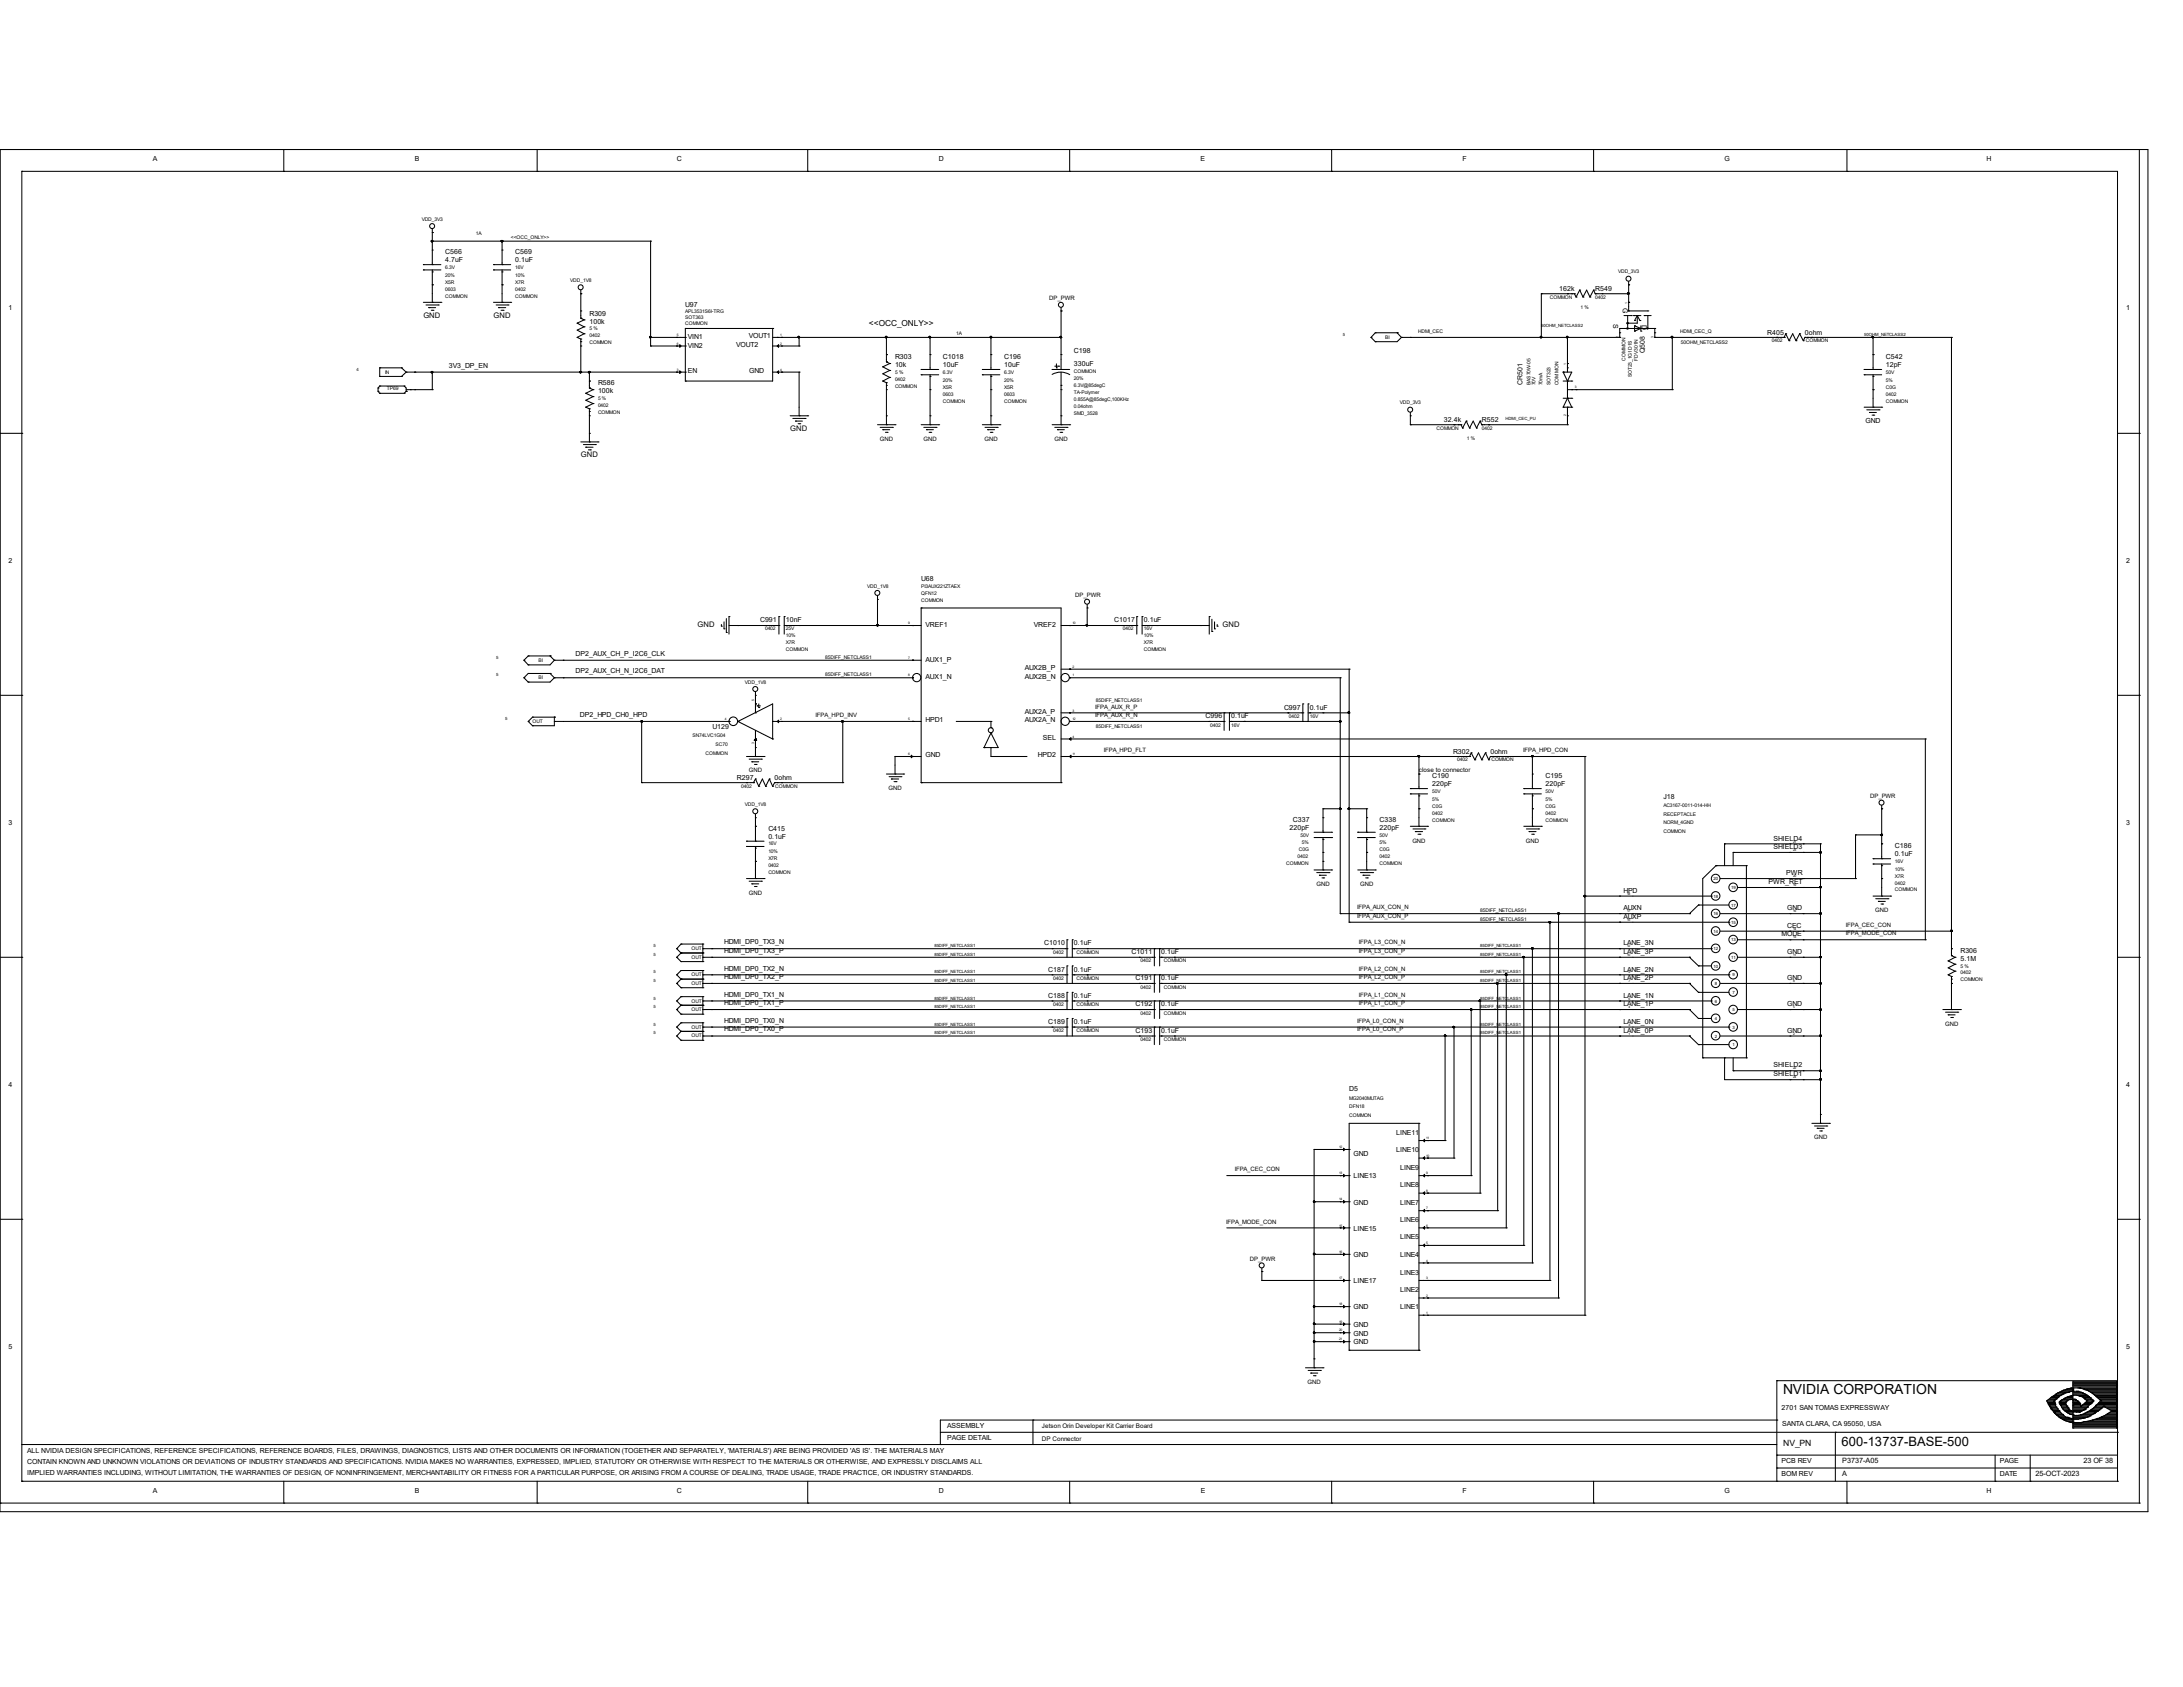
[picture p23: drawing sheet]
<svg xmlns="http://www.w3.org/2000/svg" width="279mm" height="216mm" viewBox="0 0 279 216" stroke-linecap="round" stroke-linejoin="round" font-family="sans-serif">
<defs><g id="words">
<text font-size="1.8" x="228.2" y="178.4">NVIDIA CORPORATION</text>
<text font-size="1.7" x="235.7" y="185.1">600-13737-BASE-500</text>
<g font-size="1.1">
<text x="111.2" y="41.8">&lt;&lt;OCC_ONLY&gt;&gt;</text>
<text x="228.2" y="185.1">NV_PN</text>
</g>
<g font-size="1">
<text x="54.2" y="40.6">GND</text>
<text x="63.2" y="40.6">GND</text>
<text x="74.3" y="58.5">GND</text>
<text x="101.1" y="55.2">GND</text>
<text x="89.3" y="80.2">GND</text>
<text x="156.5" y="80.2">GND</text>
</g>
<g font-size=".9">
<text x="19.6" y="20.6">A</text>
<text x="53.1" y="20.6">B</text>
<text x="86.6" y="20.6">C</text>
<text x="120.1" y="20.6">D</text>
<text x="153.7" y="20.6">E</text>
<text x="187.2" y="20.6">F</text>
<text x="220.7" y="20.6">G</text>
<text x="254.3" y="20.6">H</text>
<text x="57" y="32.6">C566</text>
<text x="57" y="33.6">4.7uF</text>
<text x="66" y="32.6">C569</text>
<text x="66" y="33.6">0.1uF</text>
<text x="1.1" y="39.6">1</text>
<text x="75.4" y="40.4">R309</text>
<text x="75.4" y="41.4">100k</text>
<text x="87.7" y="39.3">U97</text>
<text x="199.6" y="37.3">162k</text>
<text x="204.2" y="37.3">R549</text>
<text x="206.5" y="41.5" transform="rotate(90 206.5 41.5)">S</text>
<text x="207.7" y="39.5" transform="rotate(90 207.7 39.5)">G</text>
<text x="210.1" y="41.6" transform="rotate(90 210.1 41.6)">D</text>
<text x="272.1" y="39.6">1</text>
<text x="57.4" y="47.1">3V3_DP_EN</text>
<text x="88.1" y="47.8">EN</text>
<text x="88.1" y="43.4">VIN1</text>
<text x="88.1" y="44.5">VIN2</text>
<text x="94.2" y="44.4">VOUT2</text>
<text x="95.8" y="43.3">VOUT1</text>
<text x="95.9" y="47.8">GND</text>
<text x="114.6" y="46">R303</text>
<text x="114.6" y="47">10k</text>
<text x="120.7" y="46">C1018</text>
<text x="120.7" y="47">10uF</text>
<text x="128.5" y="46">C196</text>
<text x="128.5" y="47">10uF</text>
<text x="137.5" y="45.2">C198</text>
<text x="137.5" y="46.8">330uF</text>
<text x="210.5" y="45.2" transform="rotate(-90 210.5 45.2)">Q508</text>
<text x="226.2" y="42.8">R405</text>
<text x="231" y="42.8">0ohm</text>
<text x="241.4" y="46">C542</text>
<text x="241.4" y="47">12pF</text>
<text x="76.5" y="49.3">R586</text>
<text x="76.5" y="50.3">100k</text>
<text x="194.9" y="49.3" transform="rotate(-90 194.9 49.3)">CR501</text>
<text x="184.8" y="54">32.4k</text>
<text x="189.7" y="54">R552</text>
<text x="238.8" y="54.1">GND</text>
<text x="1.1" y="72">2</text>
<text x="117.9" y="74.4">U68</text>
<text x="272.1" y="72">2</text>
<text x="73.7" y="83.9">DP2_AUX_CH_P_I2C6_CLK</text>
<text x="97.3" y="79.6">C991</text>
<text x="100.6" y="79.6">10nF</text>
<text x="118.4" y="80.2">VREF1</text>
<text x="132.3" y="80.2">VREF2</text>
<text x="142.6" y="79.6">C1017</text>
<text x="146.4" y="79.6">0.1uF</text>
<text x="73.7" y="86.2">DP2_AUX_CH_N_I2C6_DAT</text>
<text x="118.4" y="84.7">AUX1_P</text>
<text x="118.4" y="86.9">AUX1_N</text>
<text x="131.1" y="86.9">AUX2B_N</text>
<text x="131.1" y="85.8">AUX2B_P</text>
<text x="74.2" y="91.8">DP2_HPD_CH0_HPD</text>
<text x="91.2" y="93.3">U129</text>
<text x="118.4" y="92.5">HPD1</text>
<text x="131.1" y="91.4">AUX2A_P</text>
<text x="131.1" y="92.5">AUX2A_N</text>
<text x="133.5" y="94.7">SEL</text>
<text x="154.3" y="91.9">C996</text>
<text x="157.6" y="91.9">0.1uF</text>
<text x="164.3" y="90.8">C997</text>
<text x="167.6" y="90.8">0.1uF</text>
<text x="94.3" y="99.9">R297</text>
<text x="99.1" y="99.9">0ohm</text>
<text x="118.4" y="96.9">GND</text>
<text x="132.8" y="96.9">HPD2</text>
<text x="183.3" y="99.6">C190</text>
<text x="183.3" y="100.6">220pF</text>
<text x="186" y="96.5">R302</text>
<text x="190.8" y="96.5">0ohm</text>
<text x="197.8" y="99.6">C195</text>
<text x="197.8" y="100.6">220pF</text>
<text x="1.1" y="105.5">3</text>
<text x="98.3" y="106.3">C415</text>
<text x="98.3" y="107.3">0.1uF</text>
<text x="165.1" y="106.2">220pF</text>
<text x="165.5" y="105.2">C337</text>
<text x="176.6" y="105.2">C338</text>
<text x="176.6" y="106.2">220pF</text>
<text x="212.9" y="102.2">J18</text>
<text x="227" y="107.6">SHIELD4</text>
<text x="272.1" y="105.5">3</text>
<text x="226.4" y="113.2">PWR_RET</text>
<text x="227" y="108.7">SHIELD3</text>
<text x="228.6" y="112">PWR</text>
<text x="242.5" y="108.6">C186</text>
<text x="242.5" y="109.6">0.1uF</text>
<text x="207.8" y="117.6">AUXP</text>
<text x="207.8" y="116.5">AUXN</text>
<text x="207.8" y="114.3">HPD</text>
<text x="228" y="119.8">MODE</text>
<text x="228.7" y="118.7">CEC</text>
<text x="228.7" y="116.5">GND</text>
<text x="92.7" y="124.2">HDMI_DP0_TX2_N</text>
<text x="92.7" y="125.3">HDMI_DP0_TX2_P</text>
<text x="92.7" y="120.8">HDMI_DP0_TX3_N</text>
<text x="92.7" y="122">HDMI_DP0_TX3_P</text>
<text x="133.6" y="121">C1010</text>
<text x="134.2" y="124.3">C187</text>
<text x="137.5" y="121">0.1uF</text>
<text x="137.5" y="124.3">0.1uF</text>
<text x="144.8" y="122.1">C1011</text>
<text x="145.3" y="125.4">C191</text>
<text x="148.6" y="125.4">0.1uF</text>
<text x="148.6" y="122.1">0.1uF</text>
<text x="207.8" y="125.4">LANE_2P</text>
<text x="207.8" y="124.3">LANE_2N</text>
<text x="207.8" y="122.1">LANE_3P</text>
<text x="207.8" y="121">LANE_3N</text>
<text x="228.7" y="125.4">GND</text>
<text x="228.7" y="122.1">GND</text>
<text x="250.9" y="122">R306</text>
<text x="250.9" y="123">5.1M</text>
<text x="92.7" y="130.9">HDMI_DP0_TX0_N</text>
<text x="92.7" y="132">HDMI_DP0_TX0_P</text>
<text x="92.7" y="127.6">HDMI_DP0_TX1_N</text>
<text x="92.7" y="128.7">HDMI_DP0_TX1_P</text>
<text x="134.2" y="131">C189</text>
<text x="134.2" y="127.7">C188</text>
<text x="137.5" y="131">0.1uF</text>
<text x="137.5" y="127.7">0.1uF</text>
<text x="145.3" y="128.8">C192</text>
<text x="148.6" y="128.8">0.1uF</text>
<text x="207.8" y="131">LANE_0N</text>
<text x="207.8" y="128.8">LANE_1P</text>
<text x="207.8" y="127.7">LANE_1N</text>
<text x="228.7" y="128.8">GND</text>
<text x="145.3" y="132.2">C193</text>
<text x="148.6" y="132.2">0.1uF</text>
<text x="207.8" y="132.2">LANE_0P</text>
<text x="227" y="136.6">SHIELD2</text>
<text x="227" y="137.8">SHIELD1</text>
<text x="228.7" y="132.2">GND</text>
<text x="1.1" y="139.1">4</text>
<text x="172.7" y="139.6">D5</text>
<text x="272.1" y="139.1">4</text>
<text x="173.2" y="148">GND</text>
<text x="178.7" y="147.4">LINE10</text>
<text x="178.7" y="145.2">LINE11</text>
<text x="179.2" y="149.7">LINE9</text>
<text x="173.2" y="150.8">LINE13</text>
<text x="173.2" y="154.2">GND</text>
<text x="179.2" y="154.2">LINE7</text>
<text x="179.2" y="151.9">LINE8</text>
<text x="173.2" y="157.5">LINE15</text>
<text x="173.2" y="160.9">GND</text>
<text x="179.2" y="160.9">LINE4</text>
<text x="179.2" y="158.6">LINE5</text>
<text x="179.2" y="156.4">LINE6</text>
<text x="173.2" y="164.2">LINE17</text>
<text x="173.2" y="167.6">GND</text>
<text x="179.2" y="167.6">LINE1</text>
<text x="179.2" y="165.4">LINE2</text>
<text x="179.2" y="163.1">LINE3</text>
<text x="1.1" y="172.6">5</text>
<text x="173.2" y="169.8">GND</text>
<text x="173.2" y="170.9">GND</text>
<text x="173.2" y="172">GND</text>
<text x="272.1" y="172.6">5</text>
<text x="121.2" y="184.3">PAGE DETAIL</text>
<text x="121.2" y="182.8">ASSEMBLY</text>
<text x="228" y="180.4">2701 SAN TOMAS EXPRESSWAY</text>
<text x="228.1" y="182.5">SANTA CLARA, CA 95050, USA</text>
<text x="3.5" y="187.4">CONTAIN KNOWN AND UNKNOWN VIOLATIONS OR DEVIATIONS OF INDUSTRY STANDARDS AND SPECIFICATIONS. NVIDIA MAKES NO WARRANTIES, EXPRESSED, IMPLIED, STATUTORY OR OTHERWISE WITH RESPECT TO THE MATERIALS OR OTHERWISE, AND EXPRESSLY DISCLAIMS ALL</text>
<text x="3.5" y="186">ALL NVIDIA DESIGN SPECIFICATIONS, REFERENCE SPECIFICATIONS, REFERENCE BOARDS, FILES, DRAWINGS, DIAGNOSTICS, LISTS AND OTHER DOCUMENTS OR INFORMATION (TOGETHER AND SEPARATELY, 'MATERIALS') ARE BEING PROVIDED 'AS IS'. THE MATERIALS MAY</text>
<text x="3.5" y="188.8">IMPLIED WARRANTIES INCLUDING, WITHOUT LIMITATION, THE WARRANTIES OF DESIGN, OF NONINFRINGEMENT, MERCHANTABILITY OR FITNESS FOR A PARTICULAR PURPOSE, OR ARISING FROM A COURSE OF DEALING, TRADE USAGE, TRADE PRACTICE, OR INDUSTRY STANDARDS.</text>
<text x="19.6" y="191.1">A</text>
<text x="53.1" y="191.1">B</text>
<text x="86.6" y="191.1">C</text>
<text x="120.1" y="191.1">D</text>
<text x="153.7" y="191.1">E</text>
<text x="187.2" y="191.1">F</text>
<text x="220.7" y="191.1">G</text>
<text x="228" y="188.9">BOM REV</text>
<text x="228" y="187.2">PCB REV</text>
<text x="235.8" y="188.9">A</text>
<text x="235.8" y="187.2">P3737-A05</text>
<text x="254.3" y="191.1">H</text>
<text x="255.9" y="187.2">PAGE</text>
<text x="255.9" y="188.9">DATE</text>
<text x="260.5" y="188.9">25-OCT-2023</text>
<text x="266.7" y="187.2">23 OF 38</text>
</g>
<g font-size=".8">
<text x="134.3" y="38.4">DP_PWR</text>
<text x="112.6" y="56.4">GND</text>
<text x="118.2" y="56.4">GND</text>
<text x="126" y="56.4">GND</text>
<text x="135" y="56.4">GND</text>
<text x="137.6" y="76.4">DP_PWR</text>
<text x="104.4" y="91.8">IFPA_HPD_INV</text>
<text x="140.2" y="91.8">IFPA_AUX_R_N</text>
<text x="140.2" y="90.7">IFPA_AUX_R_P</text>
<text x="95.8" y="98.8">GND</text>
<text x="113.7" y="101.1">GND</text>
<text x="141.3" y="96.3">IFPA_HPD_FLT</text>
<text x="181.6" y="98.8">close to connector</text>
<text x="194.9" y="96.3">IFPA_HPD_CON</text>
<text x="180.8" y="107.8">GND</text>
<text x="195.3" y="107.8">GND</text>
<text x="239.4" y="102.1">DP_PWR</text>
<text x="168.5" y="113.4">GND</text>
<text x="174.1" y="113.4">GND</text>
<text x="95.8" y="114.5">GND</text>
<text x="173.7" y="116.4">IFPA_AUX_CON_N</text>
<text x="173.7" y="117.5">IFPA_AUX_CON_P</text>
<text x="236.3" y="118.6">IFPA_CEC_CON</text>
<text x="236.3" y="119.7">IFPA_MODE_CON</text>
<text x="240" y="116.8">GND</text>
<text x="173.9" y="124.2">IFPA_L2_CON_N</text>
<text x="173.9" y="125.3">IFPA_L2_CON_P</text>
<text x="173.9" y="120.8">IFPA_L3_CON_N</text>
<text x="173.9" y="122">IFPA_L3_CON_P</text>
<text x="173.7" y="130.9">IFPA_L0_CON_N</text>
<text x="173.7" y="132">IFPA_L0_CON_P</text>
<text x="173.9" y="127.6">IFPA_L1_CON_N</text>
<text x="173.9" y="128.7">IFPA_L1_CON_P</text>
<text x="249" y="131.3">GND</text>
<text x="158" y="149.9">IFPA_CEC_CON</text>
<text x="232.2" y="145.8">GND</text>
<text x="156.9" y="156.6">IFPA_MODE_CON</text>
<text x="160" y="161.3">DP_PWR</text>
<text x="167.3" y="177.1">GND</text>
<text x="133.3" y="182.8">Jetson Orin Developer Kit Carrier Board</text>
<text x="133.3" y="184.4">DP Connector</text>
</g>
<g font-size=".6">
<text x="54" y="28.3">VDD_3V3</text>
<text x="57" y="35.4">20%</text>
<text x="57" y="34.4">6.3V</text>
<text x="60.9" y="30.1">1A</text>
<text x="65.4" y="30.6">&lt;&lt;OCC_ONLY&gt;&gt;</text>
<text x="66" y="34.4">16V</text>
<text x="66" y="35.4">10%</text>
<text x="207.1" y="35">VDD_3V3</text>
<text x="57" y="36.3">X5R</text>
<text x="57" y="38.1">COMMON</text>
<text x="57" y="37.2">0603</text>
<text x="66" y="37.2">0402</text>
<text x="66" y="36.3">X7R</text>
<text x="66" y="38.1">COMMON</text>
<text x="73" y="36.1">VDD_1V8</text>
<text x="87.7" y="40">APL3531S6I-TRG</text>
<text x="87.7" y="41.6">COMMON</text>
<text x="87.7" y="40.8">SOT363</text>
<text x="197.3" y="41.9">50OHM_NETCLASS2</text>
<text x="198.4" y="38.2">COMMON</text>
<text x="202.3" y="39.6">1 %</text>
<text x="204.2" y="38.2">0402</text>
<text x="45.6" y="47.5">4</text>
<text x="49.3" y="47.8">IN</text>
<text x="75.4" y="44">COMMON</text>
<text x="75.4" y="42.2">5 %</text>
<text x="75.4" y="43.1">0402</text>
<text x="114.6" y="47.8">5 %</text>
<text x="120.7" y="47.8">6.3V</text>
<text x="122.4" y="42.9">1A</text>
<text x="128.5" y="47.8">6.3V</text>
<text x="137.5" y="47.7">COMMON</text>
<text x="171.9" y="43">5</text>
<text x="177.3" y="43.3">BI</text>
<text x="181.5" y="42.6">HDMI_CEC</text>
<text x="208.1" y="46.2" transform="rotate(-90 208.1 46.2)">COMMON</text>
<text x="209.6" y="46.1" transform="rotate(-90 209.6 46.1)">FDV301N</text>
<text x="215.1" y="42.6">HDMI_CEC_Q</text>
<text x="215.1" y="44">50OHM_NETCLASS2</text>
<text x="226.8" y="43.8">0402</text>
<text x="231.1" y="43.8">COMMON</text>
<text x="238.6" y="43">50OHM_NETCLASS2</text>
<text x="241.4" y="47.8">50V</text>
<text x="49.5" y="49.9">TP69</text>
<text x="76.5" y="53">COMMON</text>
<text x="76.5" y="51.2">5 %</text>
<text x="76.5" y="52.1">0402</text>
<text x="114.6" y="49.6">COMMON</text>
<text x="114.6" y="48.7">0402</text>
<text x="120.7" y="48.9">20%</text>
<text x="120.7" y="51.5">COMMON</text>
<text x="120.7" y="50.6">0603</text>
<text x="120.7" y="49.7">X5R</text>
<text x="128.5" y="50.6">0603</text>
<text x="128.5" y="48.9">20%</text>
<text x="128.5" y="49.7">X5R</text>
<text x="128.5" y="51.5">COMMON</text>
<text x="137.5" y="49.5">6.3V@85degC</text>
<text x="137.5" y="51.3">0.855A@85degC,100KHz</text>
<text x="137.5" y="48.6">20%</text>
<text x="137.5" y="50.4">TA-Polymer</text>
<text x="137.5" y="53.1">SMD_3528</text>
<text x="137.5" y="52.2">0.04ohm</text>
<text x="179.2" y="51.7">VDD_3V3</text>
<text x="192.7" y="53.8">HDMI_CEC_PU</text>
<text x="195.9" y="49.3" transform="rotate(-90 195.9 49.3)">BAS70W-05</text>
<text x="196.5" y="49.3" transform="rotate(-90 196.5 49.3)">70V</text>
<text x="197.4" y="49.3" transform="rotate(-90 197.4 49.3)">70mA</text>
<text x="198.5" y="49.3" transform="rotate(-90 198.5 49.3)">SOT323</text>
<text x="199.5" y="49.3" transform="rotate(-90 199.5 49.3)">COMMON</text>
<text x="208.9" y="48.3" transform="rotate(-90 208.9 48.3)">SOT23_1G1D1S</text>
<text x="241.4" y="48.9">5%</text>
<text x="241.4" y="50.6">0402</text>
<text x="241.4" y="49.7">C0G</text>
<text x="241.4" y="51.5">COMMON</text>
<text x="183.9" y="55">COMMON</text>
<text x="187.7" y="56.3">1 %</text>
<text x="189.7" y="55">0402</text>
<text x="111" y="75.2">VDD_1V8</text>
<text x="117.9" y="75.2">PI3AUX221ZTAEX</text>
<text x="117.9" y="76.1">QFN12</text>
<text x="117.9" y="77">COMMON</text>
<text x="97.9" y="80.7">0402</text>
<text x="100.6" y="80.7">25V</text>
<text x="100.6" y="83.4">COMMON</text>
<text x="100.6" y="82.5">X7R</text>
<text x="100.6" y="81.6">10%</text>
<text x="143.7" y="80.7">0402</text>
<text x="146.4" y="83.4">COMMON</text>
<text x="146.4" y="82.5">X7R</text>
<text x="146.4" y="80.7">16V</text>
<text x="146.4" y="81.6">10%</text>
<text x="63.5" y="86.6">5</text>
<text x="63.5" y="84.3">5</text>
<text x="68.9" y="87">BI</text>
<text x="68.9" y="84.7">BI</text>
<text x="95.3" y="87.5">VDD_1V8</text>
<text x="105.6" y="86.5">85DIFF_NETCLASS1</text>
<text x="105.6" y="84.3">85DIFF_NETCLASS1</text>
<text x="140.3" y="89.9">85DIFF_NETCLASS1</text>
<text x="64.6" y="92.2">5</text>
<text x="68.2" y="92.5">OUT</text>
<text x="88.6" y="94.3">SN74LVC1G04</text>
<text x="91.6" y="95.5">SC70</text>
<text x="140.3" y="93.2">85DIFF_NETCLASS1</text>
<text x="154.9" y="93">0402</text>
<text x="157.6" y="93">16V</text>
<text x="165" y="91.9">0402</text>
<text x="167.6" y="91.9">16V</text>
<text x="90.3" y="96.6">COMMON</text>
<text x="94.9" y="100.8">0402</text>
<text x="99.2" y="100.8">COMMON</text>
<text x="183.3" y="101.5">50V</text>
<text x="186.5" y="97.5">0402</text>
<text x="190.9" y="97.5">COMMON</text>
<text x="197.8" y="101.5">50V</text>
<text x="95.3" y="103.2">VDD_1V8</text>
<text x="166.5" y="107.1">50V</text>
<text x="176.6" y="107.1">50V</text>
<text x="183.3" y="102.5">5%</text>
<text x="183.3" y="103.4">C0G</text>
<text x="183.3" y="105.2">COMMON</text>
<text x="183.3" y="104.3">0402</text>
<text x="197.8" y="102.5">5%</text>
<text x="197.8" y="104.3">0402</text>
<text x="197.8" y="105.2">COMMON</text>
<text x="197.8" y="103.4">C0G</text>
<text x="212.9" y="103.3">AC3167-0011-014-HH</text>
<text x="212.9" y="104.4">RECEPTACLE</text>
<text x="212.9" y="105.5">NORM_4GND</text>
<text x="212.9" y="106.6">COMMON</text>
<text x="98.3" y="108.2">16V</text>
<text x="98.3" y="109.2">10%</text>
<text x="98.3" y="110.1">X7R</text>
<text x="98.3" y="111">0402</text>
<text x="98.3" y="111.9">COMMON</text>
<text x="164.6" y="110.7">COMMON</text>
<text x="166.1" y="109.9">0402</text>
<text x="166.2" y="109">C0G</text>
<text x="166.6" y="108.1">5%</text>
<text x="176.6" y="108.1">5%</text>
<text x="176.6" y="109.9">0402</text>
<text x="176.6" y="110.7">COMMON</text>
<text x="176.6" y="109">C0G</text>
<text x="219.3" y="112.6">20</text>
<text x="221.6" y="113.8">19</text>
<text x="242.5" y="113.2">0402</text>
<text x="242.5" y="112.3">X7R</text>
<text x="242.5" y="111.4">10%</text>
<text x="242.5" y="110.4">16V</text>
<text x="189.4" y="116.7">85DIFF_NETCLASS1</text>
<text x="189.4" y="117.8">85DIFF_NETCLASS1</text>
<text x="219.3" y="114.9">18</text>
<text x="219.3" y="119.4">14</text>
<text x="219.3" y="117.1">16</text>
<text x="221.6" y="116">17</text>
<text x="221.6" y="118.2">15</text>
<text x="242.5" y="114.1">COMMON</text>
<text x="83.7" y="125.7">5</text>
<text x="83.7" y="124.6">5</text>
<text x="83.7" y="122.3">5</text>
<text x="83.7" y="121.2">5</text>
<text x="88.5" y="125">OUT</text>
<text x="88.5" y="122.7">OUT</text>
<text x="88.5" y="121.6">OUT</text>
<text x="119.6" y="124.6">85DIFF_NETCLASS1</text>
<text x="119.6" y="125.7">85DIFF_NETCLASS1</text>
<text x="119.6" y="121.2">85DIFF_NETCLASS1</text>
<text x="119.6" y="122.3">85DIFF_NETCLASS1</text>
<text x="134.8" y="125.4">0402</text>
<text x="134.8" y="122">0402</text>
<text x="137.8" y="125.4">COMMON</text>
<text x="137.8" y="122">COMMON</text>
<text x="146" y="123.1">0402</text>
<text x="149" y="123.1">COMMON</text>
<text x="189.4" y="124.6">85DIFF_NETCLASS1</text>
<text x="189.4" y="125.7">85DIFF_NETCLASS1</text>
<text x="189.4" y="121.2">85DIFF_NETCLASS1</text>
<text x="189.4" y="122.3">85DIFF_NETCLASS1</text>
<text x="219.3" y="123.8">10</text>
<text x="219.3" y="121.6">12</text>
<text x="221.6" y="122.7">11</text>
<text x="221.6" y="120.5">13</text>
<text x="221.7" y="125">9</text>
<text x="250.9" y="124.7">0402</text>
<text x="250.9" y="123.8">5 %</text>
<text x="250.9" y="125.6">COMMON</text>
<text x="83.7" y="131.3">5</text>
<text x="83.7" y="129">5</text>
<text x="83.7" y="127.9">5</text>
<text x="88.5" y="131.7">OUT</text>
<text x="88.5" y="129.4">OUT</text>
<text x="88.5" y="128.3">OUT</text>
<text x="88.5" y="126.1">OUT</text>
<text x="119.6" y="131.3">85DIFF_NETCLASS1</text>
<text x="119.6" y="127.9">85DIFF_NETCLASS1</text>
<text x="119.6" y="129">85DIFF_NETCLASS1</text>
<text x="134.8" y="128.7">0402</text>
<text x="137.8" y="128.7">COMMON</text>
<text x="146" y="129.9">0402</text>
<text x="146" y="126.5">0402</text>
<text x="149" y="129.9">COMMON</text>
<text x="149" y="126.5">COMMON</text>
<text x="189.4" y="131.3">85DIFF_NETCLASS1</text>
<text x="189.4" y="127.9">85DIFF_NETCLASS1</text>
<text x="189.4" y="129">85DIFF_NETCLASS1</text>
<text x="219.5" y="128.3">6</text>
<text x="219.5" y="130.6">4</text>
<text x="219.5" y="126.1">8</text>
<text x="221.7" y="127.2">7</text>
<text x="221.7" y="129.4">5</text>
<text x="221.7" y="131.7">3</text>
<text x="83.7" y="132.4">5</text>
<text x="88.5" y="132.8">OUT</text>
<text x="119.6" y="132.4">85DIFF_NETCLASS1</text>
<text x="134.8" y="132.1">0402</text>
<text x="137.8" y="132.1">COMMON</text>
<text x="146" y="133.2">0402</text>
<text x="149" y="133.2">COMMON</text>
<text x="189.4" y="132.4">85DIFF_NETCLASS1</text>
<text x="219.5" y="132.8">2</text>
<text x="221.7" y="133.9">1</text>
<text x="172.7" y="143">COMMON</text>
<text x="172.7" y="141.8">DFN18</text>
<text x="172.7" y="140.7">MG2040MUTAG</text>
</g>
<g font-size=".4">
<text x="208.3" y="38.9" transform="rotate(-90 208.3 38.9)">1</text>
<text x="86.6" y="47.5">3</text>
<text x="86.6" y="43">5</text>
<text x="86.6" y="44.1">6</text>
<text x="99.9" y="43">1</text>
<text x="99.9" y="44.1">2</text>
<text x="99.9" y="47.5">4</text>
<text x="200.5" y="46.7" transform="rotate(-90 200.5 46.7)">1</text>
<text x="207.2" y="43.2" transform="rotate(-90 207.2 43.2)">2</text>
<text x="211.6" y="43.2" transform="rotate(-90 211.6 43.2)">3</text>
<text x="200.5" y="53.3" transform="rotate(-90 200.5 53.3)">2</text>
<text x="201.5" y="49.7">3</text>
<text x="116.2" y="79.9">9</text>
<text x="137.3" y="79.9">10</text>
<text x="96.5" y="89.7" transform="rotate(-90 96.5 89.7)">5</text>
<text x="116.2" y="84.3">7</text>
<text x="116.2" y="86.6">8</text>
<text x="137.3" y="86.6">1</text>
<text x="137.3" y="85.5">2</text>
<text x="92.8" y="92.2">4</text>
<text x="96.5" y="95.2" transform="rotate(-90 96.5 95.2)">3</text>
<text x="99.9" y="92.2">2</text>
<text x="116.2" y="92.2">5</text>
<text x="137.3" y="91.1">3</text>
<text x="137.3" y="94.4">4</text>
<text x="137.3" y="92.2">12</text>
<text x="116.2" y="96.6">6</text>
<text x="137.3" y="96.6">11</text>
<text x="229.5" y="107.8">21</text>
<text x="229.5" y="113.4">19</text>
<text x="229.5" y="112.3">20</text>
<text x="229.5" y="108.9">23</text>
<text x="208.3" y="117.9">15</text>
<text x="208.3" y="116.8">17</text>
<text x="208.3" y="114.5">18</text>
<text x="229.5" y="119">14</text>
<text x="229.5" y="116.8">16</text>
<text x="208.3" y="122.3">10</text>
<text x="208.3" y="121.2">12</text>
<text x="208.4" y="125.7">7</text>
<text x="208.4" y="124.6">9</text>
<text x="229.5" y="125.7">8</text>
<text x="229.5" y="122.3">11</text>
<text x="229.5" y="120.1">13</text>
<text x="208.4" y="131.3">3</text>
<text x="208.4" y="129">4</text>
<text x="208.4" y="127.9">6</text>
<text x="229.5" y="129">5</text>
<text x="208.4" y="132.4">1</text>
<text x="229.5" y="132.4">2</text>
<text x="229.5" y="136.9">22</text>
<text x="229.5" y="138">24</text>
<text x="171.4" y="146.9">12</text>
<text x="182.5" y="148">10</text>
<text x="182.5" y="145.8">11</text>
<text x="171.4" y="150.3">13</text>
<text x="171.4" y="153.6">14</text>
<text x="182.5" y="154.8">7</text>
<text x="182.5" y="152.5">8</text>
<text x="182.5" y="150.3">9</text>
<text x="171.4" y="157">15</text>
<text x="171.4" y="160.4">16</text>
<text x="182.5" y="161.5">4</text>
<text x="182.5" y="159.2">5</text>
<text x="182.5" y="157">6</text>
<text x="171.4" y="163.7">17</text>
<text x="171.4" y="167">18</text>
<text x="182.5" y="165.9">2</text>
<text x="182.5" y="163.7">3</text>
<text x="171.4" y="169.3">19</text>
<text x="171.4" y="170.4">20</text>
<text x="171.4" y="171.5">21</text>
<text x="182.5" y="168.1">1</text>
</g>
</g></defs>
<g fill="none" stroke="#000" stroke-width=".13">
<path d="M0 19.1h.1M0 19.1h274.9v174.4h-274.9zM36.3 19.1v2.8M68.7 19.1v2.8M103.4 19.1v2.8M136.9 19.1v2.8M170.4 19.1v2.8M204 19.1v2.8M236.4 19.1v2.8M273.8 19.1v173.3M2.8 21.9h.1M2.8 21.9h268.2v167.7"/>
<path d="M2.8 21.9v167.7M36.3 21.9h.1M54.2 33.9h.1M54.2 34.5h.1M54.2 38.7h2.2M54.2 33.9h2.2M54.2 34.5h2.2M54.5 39h1.6M54.9 39.4h.1M54.9 39.4h.9M55.2 39.7h.2M55.3 38.7h.1"/>
<path d="M55.3 29.8h.1M55.3 34.8h.1M55.3 33.9h.1M55.3 32h.1M55.3 36.4h.1M55.3 30.9h.1M55.3 29.3v4.6M55.3 34.5v4.2M55.3 30.9h28M55.4 39.7h.1M56.1 39h.1M56.4 38.7h.1"/>
<path d="M63.2 33.9h.1M63.2 34.5h.1M63.2 38.7h2.2M63.2 33.9h2.2M63.2 34.5h2.2M63.5 39h1.5M63.8 39.4h.1M63.8 39.4h.9M64.1 39.7h.3M64.3 38.7h.1M64.3 34.8h.1M64.3 33.9h.1"/>
<path d="M64.3 32h.1M64.3 36.4h.1M64.3 30.9h.1M64.3 30.9v3M64.3 34.5v4.2M64.4 39.7h.1M65 39h.1M65.4 38.7h.1M68.7 21.9h.1M74.3 37.6h.1M74.3 39.8h.1M74.3 37.1v3.6"/>
<path d="M83.3 30.9h.1M83.3 30.9v13.4M103.4 21.9h.1M135.8 39.8h.1M135.8 39.4v7.9M136.9 21.9h.1M170.4 21.9h.1M197.3 37.6h.1M197.3 37.6h4.2M197.3 37.6v5.6M200.6 37.6h.1M201.2 37.6h.1"/>
<path d="M201.5 37.6h.1M201.5 37.6l.2 .4M201.7 38h.1M202.2 37.1h.1M202.2 37.1l.4 .9M202.2 37.1l-.5 .9M202.6 38h.1M202.6 38l.5-.9 .4 .9M203.5 38h.1M204 21.9h.1M204 37.1h.1M204 37.1l.2 .5"/>
<path d="M204 37.1l-.5 .9M204.2 37.6h.1M204.2 37.6h4.2M205.1 37.6h.1M208.3 39.8h2.6M208.4 36.4h.1M208.4 39.8h.1M208.4 38.7h.1M208.4 37.6h.1M208.4 36v3.8M210.9 39.8h.1M236.4 21.9h.1"/>
<path d="M0 55.5h2.8M2.8 55.5h.1M48.4 50.1h.1M48.4 49.7h.1M48.4 50.1l.2 .2M48.4 49.7v.4M48.6 47.1h.1M48.6 48.2h.1M48.6 50.3h.1M48.6 49.4h.1M48.6 47.1h2.8M48.6 47.1v1.1"/>
<path d="M48.6 48.2h2.8M48.6 50.3h3.1M48.6 49.4l-.2 .3M48.6 49.4h3.1M51.4 48.2h.1M51.4 47.1h.1M51.4 47.1l.6 .5M51.7 50.3h.1M51.7 49.4h.1M51.7 49.4l.3 .3v.4M52 47.6h.1M52 50.1h.1"/>
<path d="M52 47.6l-.6 .6M52 47.6h35.7M52 49.9h3.3M52 50.1l-.3 .2M52.5 49.9h.1M53.1 47.6h.1M53.1 49.9h.1M55.3 49.9h.1M55.3 47.6h.1M55.3 47.6v2.3M73.9 43.2h.1M73.9 41.4h.1"/>
<path d="M73.9 43.2l.4 .2M73.9 41.4l.9 .4M74.3 43.7h.1M74.3 43.4h.1M74.3 40.7h.1M74.3 44.3h.1M74.3 47.6h.1M74.3 43.4v4.2M74.3 56.6h2.2M74.3 40.7l.5 .2M74.7 56.9h1.5M74.8 42.7h.1"/>
<path d="M74.8 40.9h.1M74.8 41.8h.1M74.8 42.7l-.9 .5M74.8 41.8l-.9 .4 .9 .5M74.8 40.9l-.9 .5M75 57.2h.1M75 52.1h.1M75 50.3h.1M75 57.2h.9M75 52.1l.4 .2M75 50.3l.9 .5M75.3 57.6h.3"/>
<path d="M75.4 56.6h.1M75.4 52.7h.1M75.4 52.3h.1M75.4 49.7h.1M75.4 48.8h.1M75.4 53.2h.1M75.4 47.6h.1M75.4 55.5h.1M75.4 47.6v2.1M75.4 52.3v4.3M75.4 49.7l.5 .2M75.6 57.6h.1"/>
<path d="M75.9 51.6h.1M75.9 49.9h.1M75.9 50.8h.1M75.9 51.6l-.9 .5M75.9 50.8l-.9 .4 .9 .4M75.9 49.9l-.9 .4M76.2 56.9h.1M76.5 56.6h.1M83.3 43.2h.1M83.3 44.3h.1M83.3 43.2h4.4M83.3 44.3h4.4"/>
<path d="M86.6 47.6h.1M86.6 43.2h.1M86.6 44.3h.1M87.7 47.6h.1M87.7 43.2h.1M87.7 44.3h.1M87.7 48.8h.1M87.7 42h.1M87.7 42v6.8M87.7 42h11.2M98.9 42h.1M98.9 47.6h3.4"/>
<path d="M98.9 43.2h36.9M98.9 42v6.8h-11.2M98.9 44.3h3.4M99.5 43.2h.1M99.5 47.6h.1M99.5 44.3h.1M100 43.2h.1M100 44.3h.1M100 47.6h.1M101.1 53.2h2.3M101.5 53.6h1.5M101.8 53.9h.1"/>
<path d="M101.8 53.9h.9M102.2 54.2h.2M102.3 53.2h.1M102.3 44.3h.1M102.3 43.2h.1M102.3 47.6h.1M102.3 43.2v1.1M102.3 47.6v5.6M102.4 54.2h.1M103 53.6h.1M103.4 53.2h.1M112.3 54.4h2.3"/>
<path d="M112.6 54.7h1.6M113 55h.1M113 48.8h.1M113 46.9h.1M113 55h.9M113 48.8l.5 .2M113 46.9l.9 .5M113.3 55.3h.2M113.5 54.4h.1M113.5 49.3h.1M113.5 49h.1M113.5 46.3h.1"/>
<path d="M113.5 45.4h.1M113.5 49.9h.1M113.5 43.2h.1M113.5 53.2h.1M113.5 43.2v3.1M113.5 49v5.4M113.5 46.3l.4 .2M113.5 55.3h.1M113.9 48.3h.1M113.9 46.5h.1M113.9 47.4h.1M113.9 48.3l-.9 .5"/>
<path d="M113.9 47.4l-.9 .4 .9 .5M113.9 46.5l-.9 .4M114.2 54.7h.1M114.6 54.4h.1M117.9 47.3h.1M117.9 48h.1M117.9 54.4h2.2M117.9 47.3h2.2M117.9 48h2.2M118.2 54.7h1.6M118.6 55h.1M118.6 55h.9"/>
<path d="M118.9 55.3h.2M119 54.4h.1M119 48.2h.1M119 47.3h.1M119 45.4h.1M119 49.9h.1M119 43.2h.1M119 53.2h.1M119 43.2v4.1M119 48v6.4M119.1 55.3h.1M119.8 54.7h.1"/>
<path d="M120.1 54.4h.1M125.7 47.3h.1M125.7 48h.1M125.7 54.4h2.3M125.7 47.3h2.3M125.7 48h2.3M126.1 54.7h1.5M126.4 55h.1M126.4 55h.9M126.7 55.3h.3M126.8 54.4h.1M126.8 48.2h.1"/>
<path d="M126.8 47.3h.1M126.8 45.4h.1M126.8 49.9h.1M126.8 43.2h.1M126.8 53.2h.1M126.8 43.2v4.1M126.8 48v6.4M127 55.3h.1M127.6 54.7h.1M128 54.4h.1M134.7 47.9a2.22 2.22 0 0 1 2.2 0M134.7 47.3h.1"/>
<path d="M134.7 54.4h2.2M134.7 47.3h2.2M135 54.7h1.6M135 46.9h.5M135.2 47.1h.1M135.2 46.6v.5M135.3 55h.1M135.3 55h.9M135.5 46.9h.1M135.7 55.3h.2M135.8 54.4h.1M135.8 49.3h.1"/>
<path d="M135.8 47.3h.1M135.8 45.4h.1M135.8 49.9h.1M135.8 43.2h.1M135.8 53.2h.1M135.8 47.6v6.8M135.9 55.3h.1M136.6 54.7h.1M136.9 54.4h.1M175.5 43.2h.1M175.5 43.2l.5 .5M176 42.6h.1"/>
<path d="M176 43.7h.1M176 42.6h2.8M176 42.6l-.5 .6M178.8 42.6h.1M178.8 42.6l.6 .6M179.4 43.2h.1M179.4 43.2h27.9M179.4 43.2l-.6 .5h-2.8M180.5 53.2h.1M180.5 43.2h.1M180.5 54.4h.1M180.5 54.4h6.5"/>
<path d="M180.5 52.8v1.6M186.1 54.4h.1M186.6 54.4h.1M187 54.4h.1M187 54.4l.2 .4M187.2 54.8h.1M187.7 53.9h.1M187.7 53.9l.4 .9M187.7 53.9l-.5 .9M188.1 54.8h.1M188.1 54.8l.5-.9 .4 .9M189 54.8h.1"/>
<path d="M189.4 53.9h.1M189.4 53.9l.3 .5M189.4 53.9l-.4 .9M189.7 54.4h.1M189.7 54.4h10.9M190.5 54.4h.1M197.3 43.2h.1M200.1 52.1h.1M200.1 47.6h.1M200.1 52.1h1.1M200.1 47.6h1.1l-.6 1.2M200.1 47.6l.5 1.2"/>
<path d="M200.1 48.8h1.1M200.1 51h1.1M200.6 51h.1M200.6 52.1h.1M200.6 47.1h.1M200.6 48.8h.1M200.6 46.5h.1M200.6 53.2h.1M200.6 43.2h.1M200.6 54.4h.1M200.6 51l.6 1.1M200.6 51l-.5 1.1"/>
<path d="M200.6 43.2v4.4M200.6 48.8v2.2M200.6 52.1v2.3M200.6 49.9h13.4M201.2 49.9h.1M201.2 48.8h.1M201.2 52.1h.1M201.2 51h.1M201.7 49.9h.1M207.3 42.6h.1M207.3 43.2h.1M207.9 40.4h.9"/>
<path d="M208.2 42h.2v.1h-.2zM208.2 41.3h.2v.1h-.2zM208.3 42h.1M208.3 41.4h.1M208.3 40.4v1.6M208.8 40.4h.1M209.1 40.4h.1M209.1 40.4h.9M209.2 41.7h.1M209.2 42.4h.1M209.2 41h.1M209.2 41.7l.8 .3"/>
<path d="M209.2 41.7v.7M209.5 40.4h.1M209.5 40.4l.4 .6M209.5 40.4l-.3 .6M209.5 40.4v1h-1.2M209.9 41h.1M210 42.4h.1M210 42h.1M210 41.7v.7M210 42l-.8 .4M210.4 40.4h.1M210.4 40.4h.9"/>
<path d="M210.9 42h.1M210.9 40.4v1.6M211.8 42.6h.1M211.8 42h.1M211.8 43.2h.1M211.8 43.2h16.5M211.8 42h-4.5v1.2M211.8 42v1.2M214 49.9h.1M214 43.2h.1M214 43.2v6.7M227.4 43.2h.1"/>
<path d="M228.3 43.2h.1M228.6 42.7h.1M228.6 42.7l-.3 .5M228.6 42.7l.4 .9M229 43.6h.1M229 43.6l.4-.9 .5 .9M229.9 43.6h.1M230.3 42.7h.1M230.3 42.7l-.4 .9M230.3 42.7l.5 .9M230.8 43.6h.1M231 43.2h.1"/>
<path d="M231 43.2h18.8M231 43.2l-.2 .4M231.4 43.2h.1M231.9 43.2h.1M238.6 47.3h.1M238.6 48h.1M238.6 52.1h2.2M238.6 47.3h2.2M238.6 48h2.2M238.9 52.5h1.6M239.3 52.8h.1M239.3 52.8h.9"/>
<path d="M239.6 53.1h.2M239.7 52.1h.1M239.7 48.2h.1M239.7 47.3h.1M239.7 45.4h.1M239.7 49.9h.1M239.7 43.2h.1M239.7 43.2v4.1M239.7 48v4.1M239.8 53.1h.1M240.5 52.5h.1M240.8 52.1h.1"/>
<path d="M249.8 43.2h.1M249.8 43.2v79.1M271 55.5h2.8M273.8 55.5h.1M92.3 79.9v.2M92.7 79.6v.9M93 79.2v1.7M93.3 78.9h.1M93.3 78.9v2.3M99.7 78.9h.1M99.7 78.9v2.3M100.4 78.9h.1"/>
<path d="M100.4 78.9v2.3M112.3 76.7h.1M112.3 76.2v3.9M117.9 77.8h.1M117.9 77.8h17.9v22.4M117.9 77.8v22.4M139.1 77.8h.1M139.1 77.3v2.8M145.5 78.9h.1M145.5 78.9v2.3M146.2 78.9h.1M146.2 78.9v2.3"/>
<path d="M154.8 78.9h.1M154.8 78.9v2.3M155.1 79.2v1.6M155.4 79.6v.9M155.8 79.9v.2M0 89h2.8M2.8 89h.1M67.1 86.7h.1M67.1 84.5h.1M67.1 86.7l.5 .6M67.1 84.5l.5 .6M67.6 92.3h.1"/>
<path d="M67.6 86.2h.1M67.6 87.3h.1M67.6 83.9h.1M67.6 85.1h.1M67.6 92.3l.6 .6M67.6 86.2h2.8M67.6 86.2l-.5 .5M67.6 83.9h2.8M67.6 83.9l-.5 .6M68.2 91.8h.1M68.2 92.9h.1M68.2 91.8h2.8"/>
<path d="M68.2 91.8l-.6 .5M70.4 86.2h.1M70.4 83.9h.1M70.4 86.2l.6 .5M70.4 83.9l.6 .6M71 91.8h.1M71 92.3h.1M71 86.7h.1M71 84.5h.1M71 91.8v1.1h-2.8M71 92.3h22.3M71 86.7h45.8"/>
<path d="M71 86.7l-.6 .6h-2.8M71 84.5h46.9M71 84.5l-.6 .6h-2.8M72.1 86.7h.1M72.1 84.5h.1M82.1 92.3h.1M82.1 92.3v7.9M92.3 80.1h.1M92.7 80.5h.1M93 80.9h.1M93.3 92.3h.1M93.3 80.1h6.4"/>
<path d="M94.4 80.1h.1M94.4 92.3h.1M94.4 92.3l4.5-2.2v4.5M94.4 92.3l4.5 2.3M95.5 96.8h2.3M95.9 97.2h1.6M96.2 97.5h.1M96.2 97.5h.9M96.6 97.8h.2M96.7 96.8h.1M96.7 89h.1M96.7 94.6h.1"/>
<path d="M96.7 91.2h.1M96.7 90.1h.1M96.7 99.7h.1M96.7 95.7h.1M96.7 88.5v2.7M96.7 93.5v3.3M96.7 99.7l-.3 .5M96.7 99.7l.4 .9M96.8 97.8h.1M96.9 90.3h.1M96.9 90.3h.4M97.1 90.6h.1"/>
<path d="M97.1 90.1v.5M97.5 97.2h.1M97.8 96.8h.1M97.8 80.1h.1M98.5 99.7h.1M98.5 99.7l-.5 .9M98.5 99.7l.4 .9M98.9 92.3h.1M98.9 94.6h.1M98.9 92.3h19M99.7 80.1h.1M100 92.3h.1"/>
<path d="M100.4 80.1h17.5M100.6 80.1h.1M102.3 80.1h.1M107.9 92.3h.1M107.9 92.3v7.9M112.3 80.1h.1M113.5 99.1h2.2M113.8 99.4h1.5M114.1 99.7h.1M114.1 99.7h.9M114.6 99.1h.1M114.6 96.8h.1"/>
<path d="M114.6 96.8h3.3M114.6 96.8v2.3M115.3 99.4h.1M115.7 99.1h.1M116.8 80.1h.1M116.8 92.3h.1M116.8 96.8h.1M116.8 84.5h.1M116.8 86.7h.1M122.4 92.3h4.4M125.9 95.7h.1M126.8 93.1h.1"/>
<path d="M126.8 92.3h.1M126.8 93.8h.1M126.8 95.7h.1M126.8 95.7v1.1h4.5M126.8 92.3v.8M126.8 93.8l1 1.9h-1.9M126.8 93.8l-.9 1.9M131.3 96.8h.1M135.8 80.1h9.7M135.8 96.8h52.3M135.8 94.6h110.6M135.8 85.6h36.9"/>
<path d="M135.8 91.2h31M136.9 94.6h.1M136.9 96.8h.1M136.9 80.1h.1M136.9 85.6h.1M136.9 91.2h.1M136.9 86.7h.1M136.9 92.3h.1M136.9 92.3h19.8M136.9 86.7h34.6M139.1 80.1h.1M143.6 80.1h.1"/>
<path d="M145.5 80.1h.1M146.2 80.1h8.6M146.4 80.1h.1M148.1 80.1h.1M153.7 80.1h.1M154.8 92.3h.1M155.1 80.8h.1M155.4 80.5h.1M155.8 80.1h.1M156.7 92.3h.1M156.7 91.2h.1M156.7 91.2v2.3"/>
<path d="M157.4 91.2h.1M157.4 92.3h14.1M157.4 91.2v2.3M157.6 92.3h.1M159.3 92.3h.1M164.8 91.2h.1M166.8 91.2h.1M166.8 90.1h.1M166.8 90.1v2.2M167.4 90.1h.1M167.4 91.2h5.3M167.4 90.1v2.2"/>
<path d="M167.6 91.2h.1M169.3 91.2h.1M171.5 86.7h.1M171.5 92.3h.1M171.5 86.7v30.2M172.7 91.2h.1M172.7 85.6h.1M172.7 85.6v32.4M181.6 99.1h.1M181.6 96.8h.1M181.6 96.8v4.1M187.2 96.8h.1"/>
<path d="M188.1 96.8h.1M188.3 96.4h.1M188.3 96.4l-.2 .4M188.3 96.4l.5 .8M188.8 97.2h.1M188.8 97.2l.4-.8 .5 .8M189.7 97.2h.1M190.1 96.4h.1M190.1 96.4l-.4 .8M190.1 96.4l.4 .8M190.5 97.2h.1M190.8 96.8h.1"/>
<path d="M190.8 96.8h12.1M190.8 96.8l-.3 .4M191.1 96.8h.1M191.7 96.8h.1M196.1 99.1h.1M196.1 96.8h.1M196.1 96.8v4.1M202.9 96.8h.1M202.9 96.8v71.5M246.4 94.6h.1M246.4 94.6v25.7M271 89h2.8"/>
<path d="M273.8 89h.1M82.1 100.2h.1M82.1 100.2h14.3M95.5 107.7h.1M95.5 108.3h.1M95.5 100.2h.1M95.5 112.4h2.3M95.5 107.7h2.3M95.5 108.3h2.3M95.9 112.8h1.6M96.2 113.1h.1M96.2 113.1h.9"/>
<path d="M96.4 100.2h.1M96.6 113.5h.2M96.7 112.4h.1M96.7 104.6h.1M96.7 108.5h.1M96.7 107.7h.1M96.7 105.7h.1M96.7 110.2h.1M96.7 104.2v3.5M96.7 108.3v4.1M96.8 113.5h.1M97.1 100.6h.1"/>
<path d="M97.1 100.6l.5-.9 .4 .9M97.5 112.8h.1M97.8 112.4h.1M98 100.6h.1M98.9 100.6h.1M99.1 100.2h.1M99.1 100.2h8.8M99.1 100.2l-.2 .4M99.5 100.2h.1M100 100.2h.1M107.9 100.2h.1M114.4 100h.3"/>
<path d="M114.7 100h.1M117.9 100.2h.1M117.9 100.2h17.9M135.8 100.2h.1M168.2 111.3h2.2M168.2 106.5h2.2M168.2 107.2h2.2M168.5 111.7h1.6M168.9 112h.1M168.9 112h.9M169.2 112.4h.2M169.3 111.3h.1"/>
<path d="M169.3 107.4h.1M169.3 106.5h.1M169.3 104.6h.1M169.3 109.1h.1M169.3 110.2h.1M169.3 103.5h.1M169.3 103.5v3M169.3 107.2v4.1M169.3 103.5h2.2M169.4 112.4h.1M170.1 111.7h.1M170.4 111.3h.1"/>
<path d="M170.4 106.5h.1M170.4 107.2h.1M171.5 103.5h.1M171.5 116.9h.1M171.5 116.9h44.7M172.7 103.5h.1M172.7 118h.1M172.7 118h48.6M172.7 103.5h2.2M173.8 106.5h.1M173.8 107.2h.1M173.8 111.3h2.2"/>
<path d="M173.8 106.5h2.2M173.8 107.2h2.2M174.1 111.7h1.6M174.5 112h.1M174.5 112h.8M174.8 112.4h.2M174.9 111.3h.1M174.9 107.4h.1M174.9 106.5h.1M174.9 104.6h.1M174.9 109.1h.1M174.9 103.5h.1"/>
<path d="M174.9 103.5v3M174.9 107.2v4.1M175 112.4h.1M175.7 111.7h.1M176 111.3h.1M180.5 100.9h.1M180.5 101.6h.1M180.5 105.7h2.2M180.5 100.9h2.2M180.5 101.6h2.2M180.8 106.1h1.6M181.1 106.4h.1"/>
<path d="M181.1 106.4h1M181.5 106.8h.2M181.6 105.7h.1M181.6 101.9h.1M181.6 100.9h.1M181.6 103.5h.1M181.6 101.6v4.1M181.7 106.8h.1M182.4 106.1h.1M182.7 105.7h.1M195 100.9h.1M195 101.6h.1"/>
<path d="M195 105.7h2.3M195 100.9h2.3M195 101.6h2.3M195.4 106.1h1.5M195.7 106.4h.1M195.7 106.4h.9M196 106.8h.3M196.1 105.7h.1M196.1 101.9h.1M196.1 100.9h.1M196.1 103.5h.1M196.1 101.6v4.1"/>
<path d="M196.3 106.8h.1M196.9 106.1h.1M197.3 105.7h.1M198.4 118h.1M198.4 118v45.9M199.5 116.9h.1M199.5 116.9v49.2M202.9 114.7h.1M202.9 114.7h16.1M207.3 118h.1M207.3 116.9h.1M207.3 114.7h.1"/>
<path d="M216.2 116.9h.1M217.4 115.8h.1M217.4 115.8h3.9M217.4 115.8l-1.2 1.1M219 114.7h.1M219.6 110.8h.1M219.6 110.8h3.9M219.6 110.8l-1.7 1.6v23M220.2 112.4h17.3M220.2 116.9h12.8M220.2 119.2h29.6M220.7 108h.1"/>
<path d="M220.7 108v2.8M220.7 108h12.3M221.3 118h.1M221.8 109.1h.1M221.8 109.1v1.7M221.8 109.1h11.2M222.4 113.6h10.6M223.5 110.8h.1M223.5 110.8v24.6M229.1 116.9h.1M229.1 119.2h.1M229.1 113.6h.1"/>
<path d="M229.1 109.1h.1M229.1 108h.1M229.1 112.4h.1M230.8 119.2h.1M230.8 116.9h.1M230.8 113.6h.1M230.8 112.4h.1M230.8 108h.1M230.8 109.1h.1M233 116.9h.1M233 113.6h.1M233 109.1h.1"/>
<path d="M233 108h.1M233 108v35.8M237.5 112.4h.1M237.5 106.8h.1M237.5 106.8v5.6M237.5 106.8h3.3M239.7 109.9h.1M239.7 110.6h.1M239.7 114.7h2.3M239.7 109.9h2.3M239.7 110.6h2.3M240.1 115h1.5"/>
<path d="M240.4 115.4h.1M240.4 115.4h.9M240.7 115.7h.3M240.8 114.7h.1M240.8 103.5h.1M240.8 110.8h.1M240.8 109.9h.1M240.8 108h.1M240.8 112.4h.1M240.8 106.8h.1M240.8 103.1v6.8M240.8 110.6v4.1"/>
<path d="M241 115.7h.1M241.6 115h.1M242 114.7h.1M249.8 119.2h.1M0 122.5h2.8M2.8 122.5h.1M86.6 132.6h.1M86.6 131.4h.1M86.6 129.2h.1M86.6 128.1h.1M86.6 125.9h.1M86.6 124.8h.1"/>
<path d="M86.6 122.5h.1M86.6 121.4h.1M86.6 132.6l.6 .5M86.6 131.4l.6 .6M86.6 129.2l.6 .6M86.6 128.1l.6 .6M86.6 125.9l.6 .5M86.6 124.8l.6 .5M86.6 122.5l.6 .6M86.6 121.4l.6 .6M87.2 132h.1M87.2 133.1h.1"/>
<path d="M87.2 130.9h.1M87.2 128.7h.1M87.2 129.8h.1M87.2 127.6h.1M87.2 125.3h.1M87.2 126.4h.1M87.2 124.2h.1M87.2 122h.1M87.2 123.1h.1M87.2 120.8h.1M87.2 132l-.6 .6M87.2 133.1h2.8"/>
<path d="M87.2 132h2.8M87.2 130.9l-.6 .5M87.2 130.9h2.8M87.2 128.7l-.6 .5M87.2 129.8h2.8M87.2 128.7h2.8M87.2 127.6l-.6 .5M87.2 127.6h2.8M87.2 125.3l-.6 .6M87.2 126.4h2.8M87.2 125.3h2.8M87.2 124.2l-.6 .6"/>
<path d="M87.2 124.2h2.8M87.2 122l-.6 .5M87.2 123.1h2.8M87.2 122h2.8M87.2 120.8l-.6 .6M87.2 120.8h2.8M90 132.6h.1M90 132h.1M90 133.1h.1M90 131.4h.1M90 130.9h.1M90 129.2h.1"/>
<path d="M90 128.7h.1M90 129.8h.1M90 128.1h.1M90 127.6h.1M90 125.9h.1M90 125.3h.1M90 126.4h.1M90 124.8h.1M90 124.2h.1M90 122.5h.1M90 122h.1M90 123.1h.1"/>
<path d="M90 121.4h.1M90 120.8h.1M90 122.5h57.7M90 129.2h57.7M90 132.6h57.7M90 120.8v2.3M90 124.2v2.2M90 127.6v2.2M90 130.9v2.2M90 131.4h46.6M90 128.1h46.6M90 125.9h57.7"/>
<path d="M90 124.8h46.6M90 121.4h46.6M91.1 131.4h.1M91.1 132.6h.1M91.1 128.1h.1M91.1 129.2h.1M91.1 124.8h.1M91.1 125.9h.1M91.1 121.4h.1M91.1 122.5h.1M134.7 131.4h.1M134.7 128.1h.1"/>
<path d="M134.7 124.8h.1M134.7 121.4h.1M136.6 131.4h.1M136.6 130.3h.1M136.6 128.1h.1M136.6 127h.1M136.6 124.8h.1M136.6 123.6h.1M136.6 121.4h.1M136.6 120.3h.1M136.6 120.3v2.2M136.6 123.6v2.3"/>
<path d="M136.6 127v2.2M136.6 130.3v2.3M137.2 130.3h.1M137.2 127h.1M137.2 123.6h.1M137.2 120.3h.1M137.2 131.4h84.1M137.2 128.1h81.8M137.2 124.8h84.1M137.2 121.4h81.8M137.2 120.3v2.2M137.2 123.6v2.3"/>
<path d="M137.2 127v2.2M137.2 130.3v2.3M137.5 131.4h.1M137.5 128.1h.1M137.5 124.8h.1M137.5 121.4h.1M139.1 131.4h.1M139.1 128.1h.1M139.1 124.8h.1M139.1 121.4h.1M145.8 132.6h.1M145.8 129.2h.1"/>
<path d="M145.8 125.9h.1M145.8 122.5h.1M147.7 132.6h.1M147.7 131.4h.1M147.7 129.2h.1M147.7 128.1h.1M147.7 125.9h.1M147.7 124.8h.1M147.7 122.5h.1M147.7 121.4h.1M147.7 121.4v2.2M147.7 124.8v2.2"/>
<path d="M147.7 128.1v2.2M147.7 131.4v2.3M148.4 131.4h.1M148.4 128.1h.1M148.4 124.8h.1M148.4 121.4h.1M148.4 122.5h67.8M148.4 129.2h67.8M148.4 132.6h67.8M148.4 125.9h67.8M148.4 121.4v2.2M148.4 124.8v2.2"/>
<path d="M148.4 128.1v2.2M148.4 131.4v2.3M148.6 132.6h.1M148.6 129.2h.1M148.6 125.9h.1M148.6 122.5h.1M150.3 132.6h.1M150.3 129.2h.1M150.3 125.9h.1M150.3 122.5h.1M185 132.6h.1M185 132.6v13.4"/>
<path d="M186.1 131.4h.1M186.1 131.4v16.8M188.3 129.2h.1M188.3 129.2v21.3M189.4 128.1h.1M189.4 128.1v24.6M191.7 125.9h.1M191.7 125.9v29M192.8 124.8h.1M192.8 124.8v32.3M195 122.5h.1M195 122.5v36.9"/>
<path d="M196.1 121.4h.1M196.1 121.4v40.2M207.3 132.6h.1M207.3 131.4h.1M207.3 129.2h.1M207.3 128.1h.1M207.3 125.9h.1M207.3 124.8h.1M207.3 122.5h.1M207.3 121.4h.1M216.2 122.5h.1M216.2 125.9h.1"/>
<path d="M216.2 129.2h.1M216.2 132.6h.1M216.2 122.5l1.2 1.1M216.2 125.9l1.2 1.1M216.2 129.2l1.2 1.1M216.2 132.6l1.2 1.1M217.4 123.6h.1M217.4 127h.1M217.4 130.3h.1M217.4 133.7h.1M217.4 123.6h1.6M217.4 127h3.9"/>
<path d="M217.4 130.3h1.6M217.4 133.7h3.9M217.9 135.4h.1M217.9 135.4h5.6M219 121.4h.1M219 128.1h.1M220.2 132.6h12.8M220.2 125.9h12.8M220.7 135.4h.1M220.7 135.4v2.8h12.3M221.3 124.8h.1M221.3 131.4h.1"/>
<path d="M221.8 137h.1M221.8 135.4v1.6M221.8 137h11.2M222.4 122.5h10.6M222.4 129.2h10.6M222.4 120.3h24M223.5 135.4h.1M229.1 122.5h.1M229.1 120.3h.1M229.1 125.9h.1M229.1 129.2h.1M229.1 132.6h.1"/>
<path d="M229.1 137h.1M229.1 138.2h.1M230.8 132.6h.1M230.8 129.2h.1M230.8 125.9h.1M230.8 122.5h.1M230.8 120.3h.1M230.8 137h.1M230.8 138.2h.1M233 138.2h.1M233 137h.1M233 132.6h.1"/>
<path d="M233 129.2h.1M233 125.9h.1M233 122.5h.1M246.4 120.3h.1M248.7 129.2h2.2M249 129.5h1.6M249.3 129.9h.1M249.3 124.8h.1M249.3 123h.1M249.3 129.9h.9M249.3 124.8l.5 .2M249.3 123l.9 .4"/>
<path d="M249.7 130.2h.2M249.8 129.2h.1M249.8 125.3h.1M249.8 125h.1M249.8 122.3h.1M249.8 121.4h.1M249.8 125.9h.1M249.8 125v4.2M249.8 122.3l.4 .2M249.9 130.2h.1M250.2 124.3h.1M250.2 122.5h.1"/>
<path d="M250.2 123.4h.1M250.2 124.3l-.9 .5M250.2 123.4l-.9 .5 .9 .4M250.2 122.5l-.9 .5M250.6 129.5h.1M250.9 129.2h.1M271 122.5h2.8M273.8 122.5h.1M0 156h2.8M2.8 156h.1M157 150.5h15.7M157 157.1h15.7"/>
<path d="M168.2 147.1h.1M168.2 153.8h.1M168.2 147.1v27.9M168.2 147.1h4.5M168.2 153.8h4.5M171.5 147.1h.1M171.5 150.5h.1M171.5 153.8h.1M171.5 157.1h.1M172.7 147.1h.1M172.7 150.5h.1M172.7 153.8h.1"/>
<path d="M172.7 157.1h.1M181.6 143.8h.1M181.6 143.8v29M181.6 143.8h-8.9v29M181.6 148.2h4.5M181.6 146h3.4M181.6 150.5h6.7M181.6 152.7h7.8M181.6 154.9h10.1M181.6 157.1h11.2M181.6 159.4h13.4M182.2 148.2h.1"/>
<path d="M182.2 146h.1M182.2 150.5h.1M182.2 152.7h.1M182.2 154.9h.1M182.2 157.1h.1M182.2 159.4h.1M182.7 159.4h.1M182.7 157.1h.1M182.7 154.9h.1M182.7 152.7h.1M182.7 150.5h.1M182.7 148.2h.1"/>
<path d="M182.7 146h.1M185 146h.1M186.1 148.2h.1M188.3 150.5h.1M189.4 152.7h.1M191.7 154.9h.1M192.8 157.1h.1M195 159.4h.1M231.9 143.8h2.2M232.2 144.1h1.6M232.6 144.4h.1M232.6 144.4h.9"/>
<path d="M232.9 144.7h.2M233 143.8h.1M233 142.6h.1M233.1 144.7h.1M233.8 144.1h.1M234.1 143.8h.1M271 156h2.8M273.8 156h.1M161.5 162.7h.1M161.5 163.9h.1M161.5 162.3v1.6M161.5 163.9h11.2"/>
<path d="M167.1 175h2.2M167.4 175.4h1.6M167.8 175.7h.1M167.8 175.7h.9M168.1 176.1h.2M168.2 175h.1M168.2 160.5h.1M168.2 167.2h.1M168.2 169.5h.1M168.2 170.6h.1M168.2 171.7h.1M168.2 173.9h.1"/>
<path d="M168.2 160.5h4.5M168.2 167.2h4.5M168.2 169.5h4.5M168.2 170.6h4.5M168.2 171.7h4.5M168.3 176.1h.1M169 175.4h.1M169.3 175h.1M171.5 160.5h.1M171.5 163.9h.1M171.5 167.2h.1M171.5 169.5h.1"/>
<path d="M171.5 170.6h.1M171.5 171.7h.1M172.7 172.8h.1M172.7 160.5h.1M172.7 167.2h.1M172.7 163.9h.1M172.7 169.5h.1M172.7 170.6h.1M172.7 171.7h.1M172.7 172.8h8.9M181.6 172.8h.1M181.6 161.6h14.5"/>
<path d="M181.6 163.9h16.8M181.6 166.1h17.9M181.6 168.3h21.3M182.2 161.6h.1M182.2 163.9h.1M182.2 166.1h.1M182.2 168.3h.1M182.7 168.3h.1M182.7 166.1h.1M182.7 163.9h.1M182.7 161.6h.1M196.1 161.6h.1"/>
<path d="M198.4 163.9h.1M199.5 166.1h.1M202.9 168.3h.1M227.4 176.7h.1M227.4 176.7h43.6M227.4 176.7v12.9M262 179.3h.1M262 179.3l.2 .4M262 179.3h.9M262.1 179.5h.8M262.1 179.4h.7M262.1 179.2h.9"/>
<path d="M262.2 179.7h.1M262.2 179.6h.8M262.2 179.7l.1 .3M262.3 179.7h.7M262.3 179.8h.1M262.3 179.1h.8M262.3 179.8h.8M262.3 180h.1M262.3 180h.8M262.4 178.9h.8M262.5 178.9h.8M262.6 178.8h.1"/>
<path d="M262.6 178.8l-.6 .5M262.7 178.7h.8M262.8 178.7h.1M262.8 178.7l-.2 .1M262.8 179.4h.1M262.8 179.3h.1M262.8 178.6h.9M262.8 179.3v.1M262.8 179.4l.1 .1M262.9 179.3h.1M262.9 179.5h.1M262.9 179.5l.1 .1"/>
<path d="M263 179.2h.1M263 179.6h.1M263 179.7h.1M263 179.2l-.2 .1M263 179.6v.1M263 178.5h.8M263 179.7l.2 .4M263.1 179.1h.1M263.1 178.4h.1M263.1 178.4l-.3 .3M263.2 178.9h.1M263.2 179h.1"/>
<path d="M263.2 178.4h.8M263.2 179l-.2 .2M263.3 178.9h.1M263.4 178.3h.1M263.4 178.3l-.3 .1M263.4 178.9h.1M263.4 178.3h.9M263.4 178.9l-.2 .1M263.5 178.7h.1M263.6 179.6h.1M263.6 179.5h.1M263.6 179.4h.1"/>
<path d="M263.6 178.2h.1M263.6 179.5h.7M263.6 179.4h.8M263.6 178.2h1.1M263.6 179.4v.2M263.6 178.2l-.2 .1M263.7 179.7h.1M263.7 179.6h.1M263.7 179.4h.1M263.7 178.6h.1M263.7 179.6h.6M263.7 179.7v.1"/>
<path d="M263.7 179.6v.1M263.7 178.6l-.3 .3M263.7 179.7h.7M263.7 179.3h.1M263.7 179.8h.1M263.7 179.2h.1M263.7 179.3h.8M263.7 179.8h.7M263.7 179.8l.3 .5M263.7 179.2v.2M263.8 178.5h.1M263.8 178.1h.1"/>
<path d="M263.8 178.1h2.2M263.8 180h.7M263.9 179.2h.1M263.9 179.2h.9M264 179.1h.1M264 178.4h.1M264.1 179.1h.1M264.1 177.9h.1M264.1 178.4h.1M264.1 179.1h1M264.1 177.9h1.2M264.1 177.9l-.5 .3"/>
<path d="M264.1 178.4l-.4 .2M264.2 179h.1M264.2 179l-.5 .2M264.2 178.9h.1M264.2 178.3h.1M264.2 178.9h1.1M264.2 178.3l-.1 .1M264.3 178.3h.1M264.3 179.6h.1M264.3 177.8h.1M264.3 179.5h.1M264.3 177.8l-.2 .1"/>
<path d="M264.3 179.5l.2 .5M264.4 179.7h.1M264.4 177.8h.9M264.4 179.4h.1M264.4 178.9h.1M264.4 178.9l-.2 .1M264.5 180h.1M264.5 178.9h.1M264.5 178.2h.1M264.5 178.9h.8M264.5 177.8h.1M264.5 179.3h.1"/>
<path d="M264.5 177.8h-.2M264.5 179.3l-.2 .2M264.5 180l.2 .2M264.7 178.7h.1M264.7 178.7l-.3 .2M264.7 178.2h.1M264.7 177.7h.6M264.8 178.7h.1M264.8 177.7h.1M264.8 178.2h.1M264.8 178.7h.5M264.8 178.2l-.6 .1"/>
<path d="M264.9 178.7h.1M264.9 179.1h.1M264.9 178.7h-.2M264.9 179.1l-.4 .2M265 177.7h.1M265 178.1h.1M265 177.7l-.5 .1M265 178.1l-.2 .1M265.1 178.6h.1M265.1 177.6h.1M265.1 177.6h5.8M265.1 178.6l-.2 .1"/>
<path d="M265.1 177.6l-.1 .1M265.1 178.6h.2M265.2 179.1h.1M265.2 179.1h.4M265.2 179.1h-.3M265.3 179.5h.1M265.3 179.3h.1M265.3 179.2h.1M265.3 177.7h.1M265.3 177.8h.1M265.3 177.9h.1M265.3 178.1h.1"/>
<path d="M265.3 179.8h.1M265.3 178.6h.1M265.3 177.6h.1M265.3 180h.1M265.3 179.7h.9M265.3 179.5h.8M265.3 179.2h.4M265.3 179.4h.7M265.3 179.3h.6M265.3 179.6h.8M265.3 177.4h5.6M265.3 177h5.6"/>
<path d="M265.3 177.5h5.6M265.3 177.2h5.6M265.3 177.3h5.6M265.3 178.5h1.7M265.3 178.3h1.2M265.3 178.2h1M265.3 178.4h1.5M265.3 179.8h1M265.3 180h2M265.3 178.6h-.2M265.3 178.6h.7M265.3 178.1h-.3"/>
<path d="M265.4 179.1h.1M265.6 179.1h.1M265.6 179.1v.1M265.6 179.2h.1M265.6 179.2h.2M265.8 179.2h.1M265.8 178.1h.1M265.8 179.2l.1 .1M265.9 179.3h.1M265.9 179.3l.1 .1M266 179.4h.1M266 178.6h.1"/>
<path d="M266 178.1h.1M266 178.6h1.2M266 179.4l.1 .1M266 178.1l.3 .1M266.1 179.5h.1M266.1 179.5v.1M266.1 179.6h.1M266.1 177.6h.1M266.1 178.6l.1 .1M266.1 179.6l.1 .1M266.1 177.6l.3 .1M266.2 179.7h.1"/>
<path d="M266.2 178.7h.1M266.2 177.6h.1M266.2 178.7h.2M266.2 179.7l.1 .2M266.3 178.2h.1M266.3 179.9h.1M266.3 180h.1M266.3 179.9v.1M266.3 178.2l.2 .1M266.4 177.7h.1M266.4 178.7h.9M266.4 177.7l.3 .1"/>
<path d="M266.4 178.7h.1M266.4 178.7l.4 .3M266.5 179.8h.1M266.5 179.8h.9M266.5 178.3h.1M266.5 177.7h4.4M266.5 178.3l.5 .3M266.6 179.7h.9M266.6 178.9h.9M266.7 177.8h.1M266.7 178.4h.1M266.8 178.9h.7"/>
<path d="M266.8 179.6h.8M266.8 178.4h.1M266.8 179h.1M266.8 177.8h.1M266.8 179l.3 .3M266.8 177.8l.3 .1M266.9 179.5h.8M266.9 179.1h.8M266.9 177.8h4M267 178.5h.1M267 179.2h.8M267 179.4h.8"/>
<path d="M267 178.6h.1M267 178.6l.2 .1M267.1 179.3h.1M267.1 177.9h.1M267.1 179.3h.8M267.1 177.9l.7 .4M267.1 179.3l-.8 .7M267.2 178.6h.1M267.2 177.9h3.7M267.2 178.7h.1M267.3 178.7h.1M267.3 178.1h3.6"/>
<path d="M267.3 178.7l.2 .2M267.5 178.9h.1M267.5 179.7h.1M267.5 178.2h3.4M267.5 178.9l.1 .1M267.6 179.6h.1M267.6 179h.1M267.6 179l.3 .3M267.7 179.1h.1M267.7 179.6h.1M267.7 179.6l-.5 .5M267.7 179.5h.1"/>
<path d="M267.7 178.3h3.2M267.8 179.2h.1M267.8 179.4h.1M267.8 178.3h.1M267.8 178.3l.3 .2M267.8 179.4l-.1 .2M267.8 179.3h.1M267.9 179.3h.1M267.9 178.4h3M267.9 179.3l-.1 .1M268.1 178.5h.1M268.1 178.5h2.8"/>
<path d="M268.1 178.5l.1 .1M268.2 178.6h.1M268.2 180h.1M268.2 178.6h2.7M268.2 180h2.7M268.2 178.6l.1 .1M268.2 179.9h.1M268.3 179.8h.1M268.3 178.7h.1M268.3 179.8h2.6M268.3 178.7l.4 .4M268.4 178.7h2.5"/>
<path d="M268.4 179.7h2.5M268.4 178.9h2.5M268.5 179.6h2.4M268.6 178.9h2.3M268.6 179.5h2.3M268.7 179.1h2.2M268.7 179.1h.1M268.7 179.4h2.2M268.7 179.1l.2 .2M268.8 179.2h2.1M268.9 179.3h.1M268.9 179.3l-1 1"/>
<path d="M268.9 179.3h2M269.2 180h.1M269.2 180l.2 .1M269.2 180l-.3 .3M270.9 177.7h.1M270.9 177.6h.1M270.9 177.9h.1M270.9 177.8h.1M270.9 177.4h.1M270.9 177h.1M270.9 177.5h.1M270.9 177.2h.1"/>
<path d="M270.9 177.3h.1M270.9 178.6h.1M270.9 179.2h.1M270.9 178.5h.1M270.9 178.3h.1M270.9 178.2h.1M270.9 178.4h.1M270.9 178.1h.1M270.9 176.8h.1M270.9 178.9h.1M270.9 179.1h.1M270.9 178.7h.1"/>
<path d="M270.9 179.6h.1M270.9 179.4h.1M270.9 179.7h.1M270.9 179.5h.1M270.9 176.8h-5.6v6M270.9 176.8v6M0 192.4h.1M0 192.4h273.8M2.8 189.6h.1M2.8 184.9h.1M2.8 189.6h268.2M2.8 184.9h224.6"/>
<path d="M36.3 192.4h.1M36.3 189.6v2.8M68.7 192.4h.1M68.7 189.6v2.8M103.4 192.4h.1M103.4 189.6v2.8M120.4 184.9h.1M120.4 183.3h150.6M132.2 181.7h.1M132.2 181.7v3.2M136.9 192.4h.1M136.9 189.6v2.8"/>
<path d="M170.4 192.4h.1M170.4 189.6v2.8M204 192.4h.1M204 189.6v2.8M227.4 187.9h.1M227.4 186.2h.1M227.4 181.7h.1M227.4 189.6h.1M227.4 181.7h-107v3.2M227.4 187.9h43.6M227.4 186.2h43.6M234.9 183.3h.1"/>
<path d="M234.9 183.3v6.3M236.4 192.4h.1M236.4 189.6v2.8M255.4 189.6h.1M255.4 186.2v3.4M259.8 189.6h.1M259.8 186.2v3.4M262.3 180l.2 .3M262.4 180.1h.1M262.4 180.1h.8M262.5 180.2h.1M262.5 180.2h.8"/>
<path d="M262.5 180.3h.1M262.5 180.3h.9M262.5 180.3l.3 .3M262.6 180.4h.1M262.6 180.4h.8M262.7 180.5h.1M262.7 180.5h.8M262.8 180.6h.1M262.8 180.6l.1 .2M262.8 180.6h.8M262.8 180.7h.1M262.8 180.7h.9"/>
<path d="M262.9 180.8h.1M262.9 180.8l.4 .3M263 180.8h.1M263 180.8h.8M263.1 181h.1M263.1 181h.8M263.2 181.1h.1M263.2 180.1h.1M263.2 181.1h.8M263.2 180.1l.1 .2M263.3 181.1h.1M263.3 181.1l.4 .4"/>
<path d="M263.3 180.3h.1M263.3 180.3l.2 .2M263.4 181.2h.1M263.4 181.2h.8M263.5 181.3h.1M263.5 181.3h.9M263.5 180.5h.1M263.5 180.5l.5 .5M263.7 181.4h1M263.7 181.5h.1M263.7 181.5l.3 .2M263.8 181.5h1.2"/>
<path d="M263.9 180.1h.6M263.9 180.2h.8M264 180.3h.1M264 181.7h.1M264 181h.1M264 180.3l.3 .3M264 181.7l.3 .1M264 181l.5 .4M264 180.3h.7M264.1 181.7h.1M264.1 180.4h.7M264.2 180.5h.8"/>
<path d="M264.2 181.7h1.1M264.3 180.6h.1M264.3 181.8h.1M264.3 180.6h.9M264.3 180.6l.2 .1M264.3 181.8l.3 .1M264.5 180.7h.1M264.5 180.7h.8M264.5 181.9h.8M264.5 180.7l.3 .2M264.5 180.1h.1M264.5 181.4h.1"/>
<path d="M264.6 181.4h.1M264.6 181.9h.1M264.6 181.9h.2M264.7 180.2h.1M264.7 180.8h.1M264.7 180.8h.6M264.7 180.2l.1 .2M264.7 180.3h.1M264.7 181.4h.1M264.7 181.4l.1 .1M264.8 180.9h.1M264.8 181.9h.1"/>
<path d="M264.8 180.9l.2 .1M264.8 181.9l.2 .1M264.8 180.4h.1M264.8 181.5h.1M264.8 180.4l.2 .1M264.9 181h.4M264.9 181.9h.4M264.9 181.5h.1M265 181h.1M265 180.5h.1M265 182h.1M265 181l.3 .1"/>
<path d="M265 180.5l.1 .1M265 182l.3 .1M265 181.5h.1M265 181.5l.2 .1M265.1 180.6h.1M265.1 180.6l.3 .1M265.2 180.6h.1M265.2 181.6h.1M265.2 181.6l.1 .1M265.3 181.7h.1M265.3 181.9h.1M265.3 181h.1"/>
<path d="M265.3 180.7h.1M265.3 181.1h.1M265.3 182.1h.1M265.3 182.8h.1M265.3 180.6h1M265.3 180.3h1.6M265.3 180.2h1.7M265.3 180.4h1.4M265.3 180.5h1.2M265.3 180.1h1.9M265.3 181.5h1.2M265.3 181.3h1.9"/>
<path d="M265.3 181.2h2.2M265.3 182.2h5.6M265.3 182.6h5.6M265.3 182.5h5.6M265.3 182.4h5.6M265.3 182.3h5.6M265.3 181.4h1.7M265.3 182.8h5.6M265.3 181.1h.2M265.3 182.1h5.6M265.4 180.7h.1M265.4 180.7h.3"/>
<path d="M265.5 181.1h.1M265.5 181.1h.5M265.6 182.1h.1M265.7 180.7h.1M265.7 180.7h.4M265.8 181.1h.1M266 181.1h.1M266.1 180.7h.1M266.2 180.7h.1M266.2 182.1h.1M266.2 180.7h-.1M266.3 181.1h.1"/>
<path d="M266.3 182.1h.1M266.3 181.6h.1M266.3 181.1h1.4M266.3 181.6l-.3 .1h-2M266.3 181.1h-.3M266.3 180.6h.1M266.3 180.6l-.1 .1M266.4 181.1h.1M266.4 182h.1M266.4 182l-.1 .1M266.5 181.5h.1M266.5 181h.1"/>
<path d="M266.5 181l-.1 .1M266.5 180.5h.1M266.5 180.5l-.2 .1M266.7 181h1.2M266.7 180.4h.1M266.7 181.9h.1M266.7 181.9l-.3 .1M266.8 180.9h.1M266.8 180.4h.1M266.8 181.5h.1M266.8 180.9l-.3 .1M266.8 180.4l-.3 .1"/>
<path d="M266.8 181.5l-.5 .1M266.8 181.9h4.1M266.9 180.3h.1M266.9 180.8h.1M266.9 180.8l-.1 .1M266.9 180.3l-.1 .1M267 181.4h.1M267 180.8h1.1M267 180.2h.1M267.1 180.7h.1M267.1 181.9h.1M267.1 180.7h1.1"/>
<path d="M267.1 180.7l-.2 .1M267.1 181.9h-.4M267.2 180.1h.1M267.2 180.1l-.3 .2M267.2 181.3h.1M267.3 181.3h.1M267.3 181.3l-.5 .2M267.3 180.6h1.1M267.3 181.9h3.6M267.5 181.2h.1M267.5 180.5h1.1M267.5 181.2l-.2 .1"/>
<path d="M267.5 180.5h.1M267.5 180.5l-.4 .2M267.7 181.1h.1M267.7 180.4h1M267.8 180.3h1.1M267.8 181.7h3.1M267.8 181.7h.1M267.8 181.7l-.7 .2M267.9 181h.1M267.9 180.3h.1M267.9 180.3l-.4 .2M267.9 180.2h1.1"/>
<path d="M268.1 180.8h.1M268.1 180.1h1M268.1 180.8l-.6 .4M268.1 181.7h2.8M268.2 180.7h.1M268.4 181.6h.1M268.4 181.6l-.6 .1M268.4 180.6h.1M268.4 181.5h2.5M268.4 180.6l-.3 .2M268.6 180.5h.1M268.7 180.4h.1"/>
<path d="M268.7 181.5h.1M268.7 181.5l-.3 .1M268.8 181.4h2.1M268.9 180.3h.1M268.9 180.3l-.5 .3M269 180.2h.1M269 181.3h.1M269 181.3l-.3 .2M269.1 181.3h1.8M269.1 180.1h.1M269.3 181.2h1.6M269.3 181.2h.1"/>
<path d="M269.3 181.2l-.3 .1M269.4 180.1h.1M269.4 180.1l.9 .5M269.5 180.1h1.4M269.5 181.1h1.4M269.6 181h.1M269.6 180.2h1.3M269.6 181l-.3 .2M269.7 181h1.2M269.8 180.9h.1M269.8 180.3h1.1M269.8 180.9l-.2 .1"/>
<path d="M269.9 180.8h1M270 180.4h.9M270.1 180.7h.8M270.1 180.7l-.3 .2M270.2 180.5h.7M270.3 180.6h.6M270.3 180.6h.1M270.3 180.6l-.2 .1M270.9 180.2h.1M270.9 180.7h.1M270.9 180.4h.1M270.9 180.5h.1"/>
<path d="M270.9 180.8h.1M270.9 180.3h.1M270.9 180.1h.1M270.9 181.5h.1M270.9 181.3h.1M270.9 181.1h.1M270.9 181.2h.1M270.9 181.9h.1M270.9 181.7h.1M270.9 182.2h.1M270.9 182.6h.1M270.9 182.5h.1"/>
<path d="M270.9 182.4h.1M270.9 182.3h.1M270.9 182.8h.1M270.9 180.6h.1M270.9 181h.1M270.9 181.4h.1M271 183.3h.1M271 189.6h.1M273.8 192.4h.1"/>
<circle cx="55.3" cy="28.9" r=".32"/>
<circle cx="74.3" cy="36.8" r=".32"/>
<circle cx="135.8" cy="39" r=".32"/>
<circle cx="208.4" cy="35.7" r=".32"/>
<circle cx="180.5" cy="52.4" r=".32"/>
<circle cx="210.9" cy="42" r=".08"/>
<circle cx="112.3" cy="75.9" r=".32"/>
<circle cx="139.1" cy="77" r=".32"/>
<circle cx="93.9" cy="92.3" r=".55"/>
<circle cx="96.7" cy="88.2" r=".32"/>
<circle cx="117.3" cy="86.7" r=".53"/>
<circle cx="126.8" cy="93.5" r=".32"/>
<circle cx="136.3" cy="92.3" r=".53"/>
<circle cx="136.3" cy="86.7" r=".53"/>
<circle cx="96.7" cy="103.8" r=".32"/>
<circle cx="219.6" cy="114.7" r=".55"/>
<circle cx="219.6" cy="119.1" r=".55"/>
<circle cx="219.6" cy="116.9" r=".55"/>
<circle cx="219.6" cy="112.4" r=".55"/>
<circle cx="221.8" cy="115.8" r=".55"/>
<circle cx="221.8" cy="118" r=".55"/>
<circle cx="221.8" cy="113.6" r=".55"/>
<circle cx="240.8" cy="102.7" r=".32"/>
<circle cx="219.6" cy="132.5" r=".55"/>
<circle cx="219.6" cy="130.3" r=".55"/>
<circle cx="219.6" cy="121.4" r=".55"/>
<circle cx="219.6" cy="125.8" r=".55"/>
<circle cx="219.6" cy="128.1" r=".55"/>
<circle cx="219.6" cy="123.6" r=".55"/>
<circle cx="221.8" cy="133.7" r=".55"/>
<circle cx="221.8" cy="124.7" r=".55"/>
<circle cx="221.8" cy="127" r=".55"/>
<circle cx="221.8" cy="120.2" r=".55"/>
<circle cx="221.8" cy="122.5" r=".55"/>
<circle cx="221.8" cy="131.4" r=".55"/>
<circle cx="221.8" cy="129.2" r=".55"/>
<circle cx="161.5" cy="161.9" r=".32"/>
</g>
<g fill="#000" stroke="#000" stroke-width=".13">
<path d="M87 47.5l.2 .1-.2 .2zM87 44.1l.2 .2-.2 .1zM99.5 44.3l.2-.2v.3zM99.5 47.6l.2-.1v.3zM96.5 94.7l.2-.1 .2 .1zM99.5 92.3l.2-.1v.3zM116.6 96.6l.2 .2-.2 .2zM136.9 94.6l.2-.2v.3zM136.9 96.8l.2-.2v.4zM172 146.9l.1 .2-.1 .2zM172 150.3l.1 .2-.1 .1zM172 153.6l.1 .2-.1 .2z"/>
<path d="M172 157l.1 .1-.1 .2zM182.2 159.4l.1-.2v.4zM182.2 157.1l.1-.1v.3zM182.2 154.9l.1-.1v.3zM182.2 152.7l.1-.2v.4zM182.2 150.5l.1-.2v.3zM182.2 148.2l.1-.2v.4zM182.2 146l.1-.2v.3zM172 160.4l.1 .1-.1 .2zM172 163.7l.1 .2-.1 .1zM172 167l.1 .2-.1 .2zM172 169.3l.1 .2-.1 .1z"/>
<path d="M172 170.4l.1 .2-.1 .1zM172 171.5l.1 .2-.1 .2z"/>
<path d="M64.2 30.8h.1v.1h-.1z" fill-rule="evenodd"/>
<path d="M64.2 30.8h.1v.1h-.1z" fill-rule="evenodd"/>
<path d="M64.2 30.8h.1v.1h-.1z" fill-rule="evenodd"/>
<path d="M64.2 30.8h.1v.1h-.1z" fill-rule="evenodd"/>
<path d="M64.2 30.8h.1v.1h-.1z" fill-rule="evenodd"/>
<path d="M64.2 30.8h.1v.1h-.1z" fill-rule="evenodd"/>
<path d="M75.3 47.6h.2v.1h-.2z" fill-rule="evenodd"/>
<path d="M75.3 47.6h.2v.1h-.2z" fill-rule="evenodd"/>
<path d="M75.3 47.6h.2v.1h-.2z" fill-rule="evenodd"/>
<path d="M75.3 47.6h.2v.1h-.2z" fill-rule="evenodd"/>
<path d="M75.3 47.6h.2v.1h-.2z" fill-rule="evenodd"/>
<path d="M75.3 47.6h.2v.1h-.2z" fill-rule="evenodd"/>
<path d="M181.5 96.7h.2v.1h-.2z" fill-rule="evenodd"/>
<path d="M181.5 96.7h.2v.1h-.2z" fill-rule="evenodd"/>
<path d="M181.5 96.7h.2v.1h-.2z" fill-rule="evenodd"/>
<path d="M181.5 96.7h.2v.1h-.2z" fill-rule="evenodd"/>
<path d="M181.5 96.7h.2v.1h-.2z" fill-rule="evenodd"/>
<path d="M181.5 96.7h.2v.1h-.2z" fill-rule="evenodd"/>
<path d="M198.3 118h.1v.1h-.1z" fill-rule="evenodd"/>
<path d="M198.3 118h.1v.1h-.1z" fill-rule="evenodd"/>
<path d="M198.3 118h.1v.1h-.1z" fill-rule="evenodd"/>
<path d="M198.3 118h.1v.1h-.1z" fill-rule="evenodd"/>
<path d="M198.3 118h.1v.1h-.1z" fill-rule="evenodd"/>
<path d="M198.3 118h.1v.1h-.1z" fill-rule="evenodd"/>
<path d="M192.7 124.7h.1v.1h-.1z" fill-rule="evenodd"/>
<path d="M192.7 124.7h.1v.1h-.1z" fill-rule="evenodd"/>
<path d="M192.7 124.7h.1v.1h-.1z" fill-rule="evenodd"/>
<path d="M192.7 124.7h.1v.1h-.1z" fill-rule="evenodd"/>
<path d="M192.7 124.7h.1v.1h-.1z" fill-rule="evenodd"/>
<path d="M192.7 124.7h.1v.1h-.1z" fill-rule="evenodd"/>
<circle cx="55.3" cy="30.9" r=".08"/>
<circle cx="208.4" cy="37.5" r=".08"/>
<circle cx="55.3" cy="47.6" r=".08"/>
<circle cx="74.3" cy="47.6" r=".08"/>
<circle cx="83.2" cy="43.1" r=".08"/>
<circle cx="102.2" cy="43.1" r=".08"/>
<circle cx="113.4" cy="43.1" r=".08"/>
<circle cx="119" cy="43.1" r=".08"/>
<circle cx="126.8" cy="43.1" r=".08"/>
<circle cx="135.8" cy="43.1" r=".08"/>
<circle cx="197.2" cy="43.1" r=".08"/>
<circle cx="200.6" cy="43.1" r=".08"/>
<circle cx="214" cy="43.1" r=".08"/>
<circle cx="239.7" cy="43.1" r=".08"/>
<circle cx="82.1" cy="92.3" r=".08"/>
<circle cx="107.8" cy="92.3" r=".08"/>
<circle cx="112.3" cy="80" r=".08"/>
<circle cx="139.1" cy="80" r=".08"/>
<circle cx="171.5" cy="92.3" r=".08"/>
<circle cx="172.6" cy="91.2" r=".08"/>
<circle cx="196.1" cy="96.8" r=".08"/>
<circle cx="171.5" cy="103.5" r=".08"/>
<circle cx="172.6" cy="103.5" r=".08"/>
<circle cx="199.5" cy="116.9" r=".08"/>
<circle cx="202.8" cy="114.7" r=".08"/>
<circle cx="233" cy="116.9" r=".08"/>
<circle cx="233" cy="113.5" r=".08"/>
<circle cx="233" cy="109.1" r=".08"/>
<circle cx="240.8" cy="106.8" r=".08"/>
<circle cx="249.8" cy="119.1" r=".08"/>
<circle cx="185" cy="132.5" r=".08"/>
<circle cx="186.1" cy="131.4" r=".08"/>
<circle cx="188.3" cy="129.2" r=".08"/>
<circle cx="189.4" cy="128.1" r=".08"/>
<circle cx="191.6" cy="125.9" r=".08"/>
<circle cx="195" cy="122.5" r=".08"/>
<circle cx="196.1" cy="121.4" r=".08"/>
<circle cx="233" cy="125.9" r=".08"/>
<circle cx="233" cy="138.1" r=".08"/>
<circle cx="233" cy="137" r=".08"/>
<circle cx="233" cy="132.5" r=".08"/>
<circle cx="233" cy="129.2" r=".08"/>
<circle cx="233" cy="122.5" r=".08"/>
<circle cx="168.2" cy="153.8" r=".08"/>
<circle cx="168.2" cy="167.2" r=".08"/>
<circle cx="168.2" cy="160.5" r=".08"/>
<circle cx="168.2" cy="170.6" r=".08"/>
<circle cx="168.2" cy="169.4" r=".08"/>
<circle cx="168.2" cy="171.7" r=".08"/>
</g>
<use href="#words"/>
</svg>
